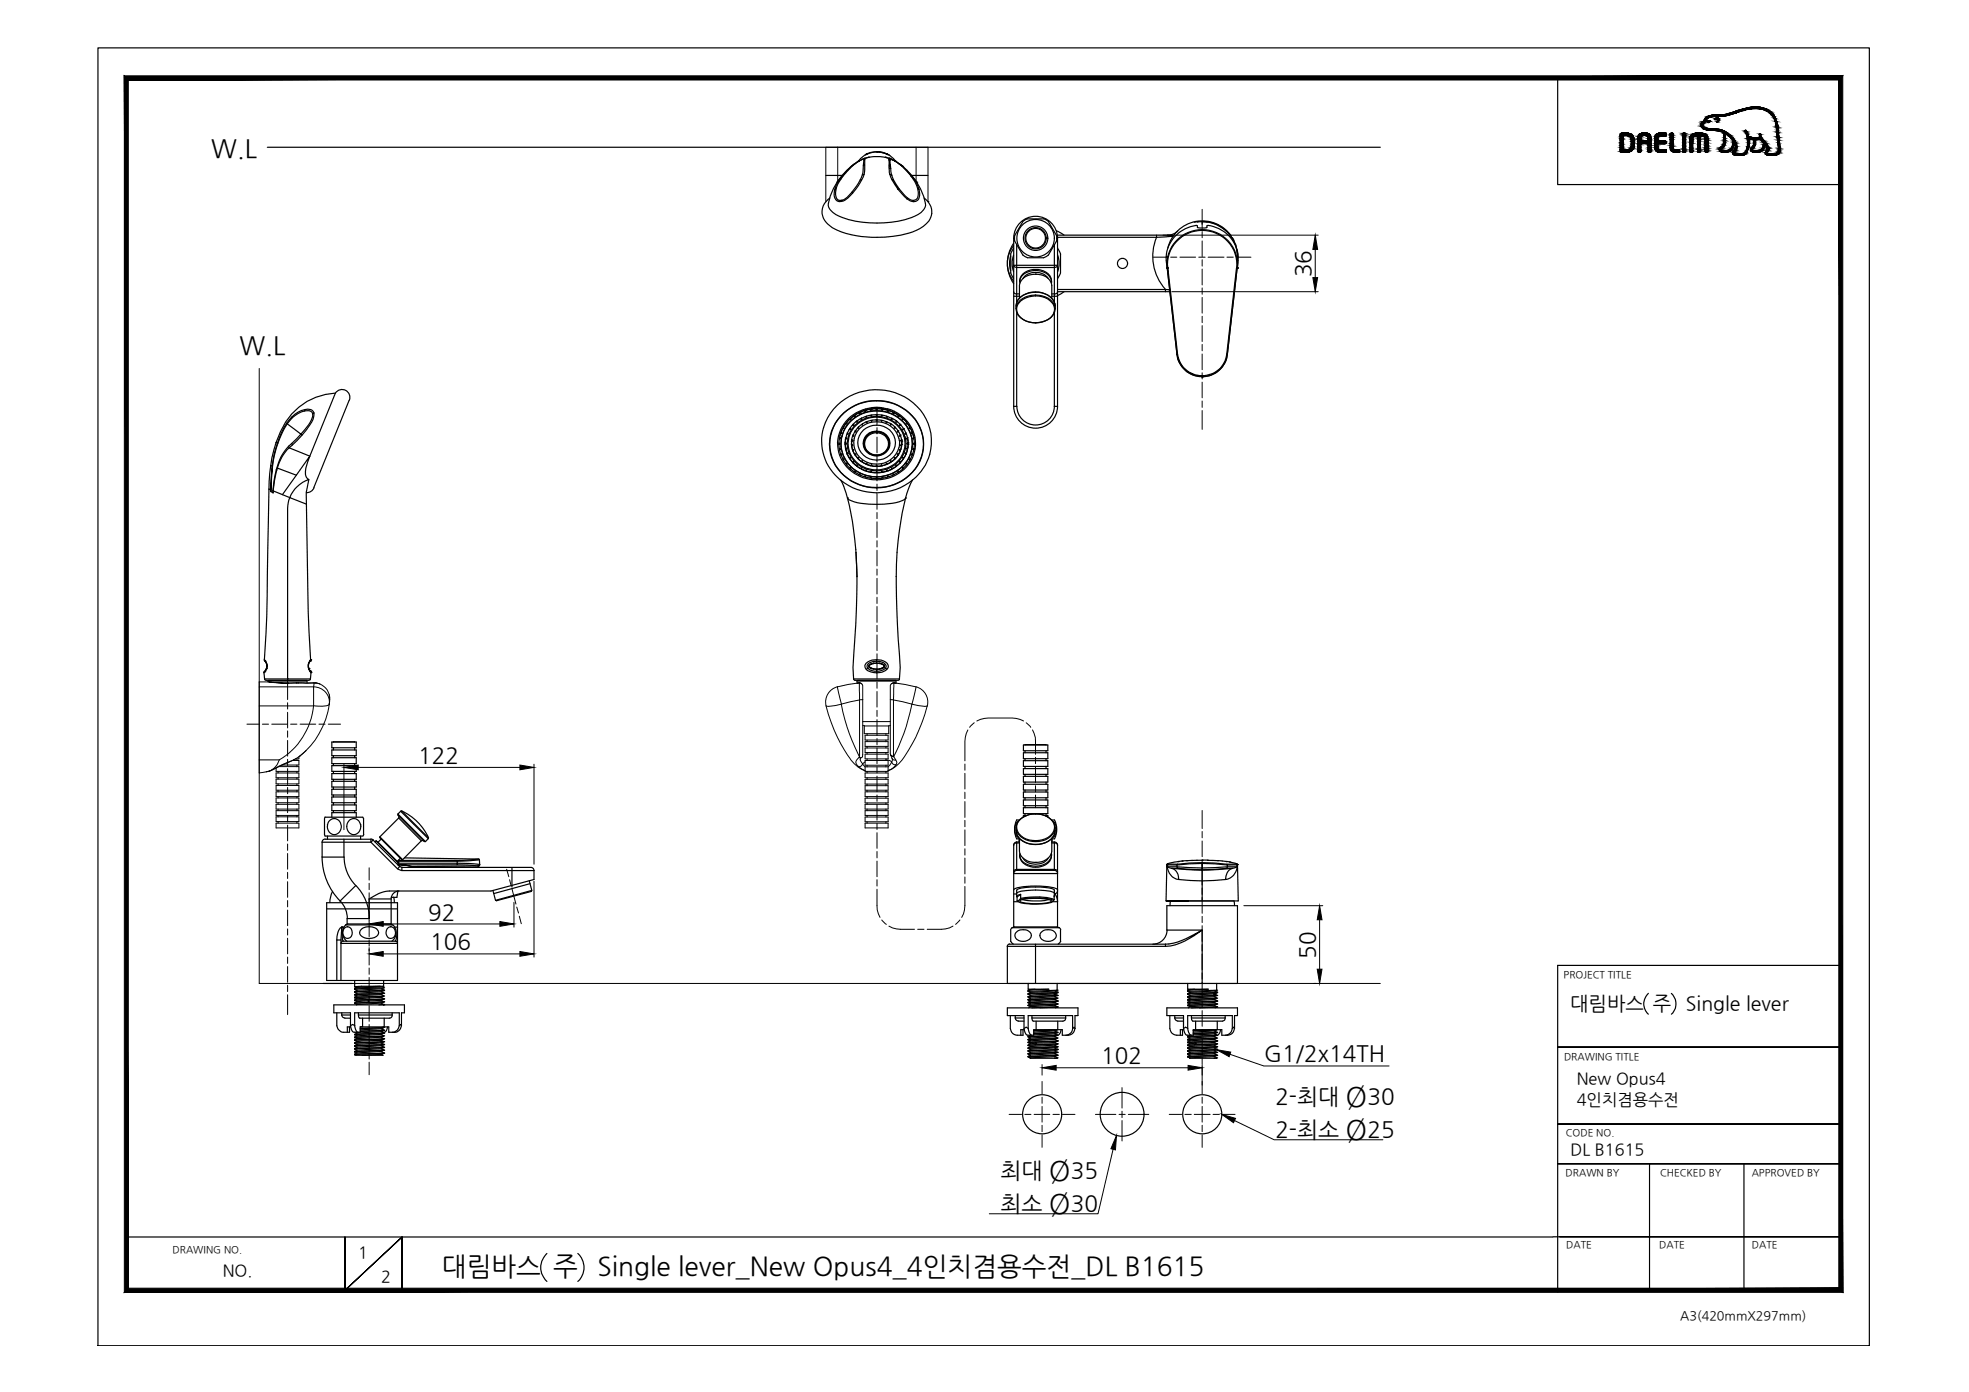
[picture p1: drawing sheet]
<svg xmlns="http://www.w3.org/2000/svg" width="420mm" height="297mm" viewBox="0 0 420 297" stroke-linecap="round" stroke-linejoin="round" font-family="sans-serif">
<defs><g id="words">
<g font-size="6">
<text x="287.1" y="236.1">Ø</text>
<text x="287.1" y="243.1">Ø</text>
<text x="223.8" y="251.9">Ø</text>
<text x="223.8" y="258.9">Ø</text>
</g>
<g font-size="5.6">
<text x="94.3" y="272.2">대림바스 주</text>
<text x="127.5" y="272.2">Single lever_New Opus4_4인치겸용수전_DL B1615</text>
</g>
<g font-size="5.4">
<text x="45" y="33.5">W.L</text>
<text x="51.1" y="75.6">W.L</text>
</g>
<g font-size="4.8">
<text x="279.7" y="59.2" transform="rotate(-90 279.7 59.2)">36</text>
<text x="89.2" y="162.8">122</text>
<text x="91.4" y="196.2">92</text>
<text x="91.8" y="202.6">106</text>
<text x="280.7" y="204.6" transform="rotate(-90 280.7 204.6)">50</text>
<text x="235" y="226.9">102</text>
<text x="269.8" y="226.5">G1/2x14TH</text>
<text x="272.1" y="235.7">2-최대</text>
<text x="291.8" y="235.7">30</text>
<text x="272.1" y="242.7">2-최소</text>
<text x="291.8" y="242.7">25</text>
<text x="213.5" y="251.5">최대</text>
<text x="228.5" y="251.5">35</text>
<text x="213.5" y="258.5">최소</text>
<text x="228.5" y="258.5">30</text>
</g>
<g font-size="4.2">
<text x="335.1" y="215.4">대림바스 주</text>
<text x="359.8" y="215.4">Single lever</text>
</g>
<g font-size="3.5">
<text x="336.5" y="231.4">New Opus4</text>
<text x="336.5" y="235.8">4인치겸용수전</text>
<text x="335.1" y="246.4">DL B1615</text>
<text x="76.4" y="268.5">1</text>
<text x="47.5" y="272.3">NO.</text>
<text x="81.3" y="273.6">2</text>
</g>
<text font-size="2.7" x="358.5" y="281.6">A3(420mmX297mm)</text>
<g font-size="2.1">
<text x="333.7" y="208.6">PROJECT TITLE</text>
<text x="333.7" y="226.2">DRAWING TITLE</text>
<text x="334.1" y="242.4">CODE NO.</text>
<text x="334.1" y="251">DRAWN BY</text>
<text x="354.2" y="251">CHECKED BY</text>
<text x="373.8" y="251">APPROVED BY</text>
<text x="36.8" y="267.4">DRAWING NO.</text>
<text x="334.2" y="266.4">DATE</text>
<text x="354.1" y="266.4">DATE</text>
<text x="373.8" y="266.4">DATE</text>
</g>
</g></defs>
<!-- layer: 0 -->
<g fill="#000" stroke="#000" stroke-width=".21">
<path d="M280.7 50.2l.5 3h-1.1zM280.1 59.2h1.1l-.5 3zM73.4 163.8l3-.5v1zM110.9 163.3l3 .5-3 .5zM78.8 197.2l3-.5v1zM106.7 196.7l3 .5-3 .5zM281.6 193.3l.5 3h-1zM78.8 203.6l3-.6v1.1zM110.9 203l3 .6-3 .5zM281.1 206.8h1l-.5 3.1zM222.4 227.9l3-.6v1.1zM253.5 227.3l3 .6-3 .5z"/>
<path d="M259.6 224l3 .5-.3 1zM260.7 237.8l2.9 .8-.4 1zM238.2 242.3l-.2 3.1-.9-.3z"/>
<path d="M27.4 274.9l-.9 .9 365.9-.9zM26.5 275.8l365.9-.9 .8 .9zM392.4 17.1v257.8l.8 .9zM393.2 16.2v259.6l-.8-258.7zM27.4 17.1h365l.8-.9zM26.5 16.2h366.7l-365.8 .9zM26.5 16.2l.9 258.7v-257.8zM26.5 16.2l.9 258.7-.9 .9z"/>
</g>
<g fill="none" stroke="#000" stroke-width=".25">
<path d="M20.9 10.2h378v277h-378zM332.4 16.6v22.8h60.4M57.1 31.4h237.4M176.2 37.4h3.5M178.6 38.9a9.1 9.1 0 0 0-1.8 5.3 4.6 4.6 0 0 0 2.9 2.2 22.5 22.5 0 0 0 16.2-.6 2.42 2.42 0 0 0 1.6-2.4l-.4-1.5-1.5-3M178.6 38.9h.1M178.8 38.9l-.7 1.5M179.1 38.4l-.3 .5M179.4 38.3l-.6 .9-.4 1M179.6 37.7l-.5 .7 .3-.1M179.6 37.7l-1 1.2M179.9 37.6l-.3 .1"/>
<path d="M181.6 35.5l.5-.3-2.5 2.5M182.5 34.9l-.2 .1M183.1 34.5l-1 .7M183.1 34.4l-.6 .5a15.2 15.2 0 0 0-3.9 4M183.1 34.4h.1M183.3 34.4h-.2M183.4 34.3l-.1 .1M183.4 34.3l-.3 .1M183.4 34.3h.1M183.4 34.3a12.8 12.8 0 0 0-4 4M183.4 34.3h-.1M183.9 38.4l-.9 1.4-1 1.4"/>
<path d="M184.4 33.8h.1zM184.4 37.2l-.5 1.2h-.4l-1.7 2.6M184.4 33.8l-.4 3.5M184.4 33.8h.1M184.4 33.8l-1 .5M184.5 34.1h.1M184.5 35.2l-.1 2-.4 .1-.5 1.1M184.5 34.1v1.1l-.3 .1M184.5 34.1l-.2 .1M184.9 32.9l-1.3 .9-.5 .6M184.9 32.9l-.3 .1 .5-.1h-.2M184.9 32.9h.1"/>
<path d="M185 32.9l-.3 .1M185.2 32.7l-.1 .1M185.4 33.5h.1M185.4 33.5l-1.6 .6M187.1 32.4l-1.5 .2-.7 .3M187.1 32.4h.5M187.1 32.4h1l1.2 .5M187.1 32.4h.1M187.1 32.4l-1.9 .4M187.2 32.4h.5M187.6 32.4h.1M187.7 32.5h.4"/>
<path d="M188.1 32.5l1.4 .5M188.1 32.5l1.2 .4M188.9 33.5h.1M188.9 33.5l2 .8M189.2 32.9h.1M189.3 32.9h.1M189.3 32.9l1.4 .9 .4 .6M189.3 32.9l.3 .1-.3-.1M189.5 33h.1M189.7 34.3l.2-.2v.2M189.7 34.1h.1M189.7 34.1h.2"/>
<path d="M189.7 35.8v-.4l.3 .1 .1 .4M189.7 35.2v.2M189.8 33.8h.1M189.8 33.8a8.4 8.4 0 0 0-5.3 .1v.2M189.8 33.8l-.1 .3M189.8 33.8l.1 .3M189.8 33.8l1 .5M189.9 34.1h.1M189.9 33.8l.6 .3M189.9 37.2l.4 1.1M190 35.3l-.1-1h-.2v.9l.3 .1v.2M190.1 35.9l-.4-.1 .2 1.4"/>
<path d="M190.1 35.9l.1 1.4-.3-.1M190.4 37.4l-.2-.1 .5 1.1M190.8 34.3h.1M190.8 34.2h.1M190.9 34.3h.1M190.9 34.3l1.1 .7M190.9 34.3l.2 .1M191.1 34.4l.8 .6M191.1 34.4h.1M191.9 35l.2 .1M192 35l.1 .1M192 35l.2 .2"/>
<path d="M192.1 35.1h.1M192.1 35.1l.4 .3M192.1 35.1l.1 .1M192.2 35.2l.4 .3M192.2 35.2l.5 .3M192.5 35.4l.1 .1M192.6 35.5v.1M192.6 35.5h.1M192.6 35.5l.2 .2M192.6 35.6l.2 .1M192.6 35.5l2 2 1 1.4M192.8 35.7l1.5 1.6z"/>
<path d="M194.1 37.2l.3 .4M194.3 37.3l.3 .4M194.4 37.6l.8 1.1 .6 1.5M194.4 37.6l.7 .8-.2-.2M194.5 37.4h3.5M194.6 37.7l1 1.2M195.2 38.4l.4 .6 .5 1.4-.3-.2M195.6 38.9h.1M368.5 32.4h.1M177.1 42.3a3.5 3.5 0 0 0 .1 5.9 18 18 0 0 0 9.9 2.4 19.7 19.7 0 0 0 9.2-1.8 4 4 0 0 0 2.5-4.2l-.6-1.3-1-1M181.8 41a3.2 3.2 0 0 1-2.6 1.8l-.4-.2-.3-.3a2.97 2.97 0 0 1-.1-2.1l-.1 .1a1.75 1.75 0 0 0 .8 2.7h.5v-.3M181.8 41l.2 .2-.5 .5a3.2 3.2 0 0 1-1.9 1.3"/>
<path d="M191.6 40.4l-1.3-2.1 .4 .1 1.2 1.9-.3 .1 1.9 2M193.5 42.4l.7 .5 .8 .1M193.6 42.2l-.1 .2M194.9 42.8l.1 .2M195.8 40.2l.1 1.2a1.14 1.14 0 0 1-.4 1.2 1.14 1.14 0 0 1-1.3 0 7.7 7.7 0 0 1-2.3-2.3M196.1 40.4a2.02 2.02 0 0 1-.7 2.6h-.4M215.7 54.6l-.3 1.6 .2 1.6M216.3 54.5l-.3 1.7 .3 1.8M216.3 52.4a6 6 0 0 0 0 7.6M216.3 51.9a7.6 7.6 0 0 0 0 8.6M216.3 53l-.6 1.2v4l.6 1.2M216.3 50.8a4.7 4.7 0 0 1 4.7-4.6 4.7 4.7 0 0 1 4.7 4.6"/>
<path d="M216.3 56.6h9.4a.61 .61 0 0 1-.7 .5h-8.1l-.4-.1zM216.3 50.9v35.8M216.3 50.9h.2M216.5 50.8v.6l1.7 3 1.1 .6h3.4l.8-.4 2-3.2v-.6M216.9 52.2v12.4M217.6 59.9a3.3 3.3 0 0 1 4-2.4 2.8 2.8 0 0 1 2.8 2.4M217.6 59.9v.2M217.6 59.9a3.3 3.3 0 0 1 3.9-2.1h.6a2.82 2.82 0 0 1 2.3 2.1M218.3 47.3l-1.8 2.9v.6M218.3 59.5a3.4 3.4 0 0 1 5.4 0M219.3 46.7l-1.1 .6M219.3 46.7h3.4"/>
<path d="M221 58.5h.1M221 58.5a3.1 3.1 0 0 0-3.5 2.4v2.7M221 58.5a3.1 3.1 0 0 1 3.4 2.4v2.7M222.7 46.7l1 .6M223.7 47.3l1.8 2.9v.6M224.4 59.9v.2M225 52.2v12.4M225.4 49.2l1.6 1M225.5 50.9h.2M225.6 50.2h23.6M225.7 50.9v35.8M225.7 50.6h21.1"/>
<path d="M225.7 53l.6 1.2v4l-.6 1.2M225.7 54.5l.3 1.7-.3 1.8M246.8 50.2v.4M246.8 50.6a10.6 10.6 0 0 0 1.9 11.2l1 .1M249 54.8v-.1v.2M249 57.2h.1M249.1 57.2h.1M249.1 57.2a7.2 7.2 0 0 1 6.4-9.1v.4l.5 .2 1.4-.1 .2-.5a7.2 7.2 0 0 1 6.4 9.2M249.1 57.2l2 18.4M249.1 57.2a7.5 7.5 0 0 1 7.4-8.2 7.5 7.5 0 0 1 7.5 8.2M249.1 57.2h.1a7.4 7.4 0 0 1 7.3-8 7.4 7.4 0 0 1 7.4 8h.1M249.1 57.2h.1l2.1 18.4"/>
<path d="M249.2 50.2l1.1 .2-3.5 .2M249.2 57.2h.1M251.3 49.3l-.8 .6-1.3 .3M255.5 47.3h.1M255.5 47.3l-.7 .1M256.5 47.3h1M256.5 47.3h-1M256.5 47.3a7.6 7.6 0 0 1 7.6 8.3M256.5 47.3v.6M257.5 47.3h.1M257.5 47.3a7.6 7.6 0 0 1 6.5 6.5M262.8 50.4a7.6 7.6 0 0 0-7.6-3.1 7.6 7.6 0 0 0-6 5.6"/>
<path d="M263 50.7l.3 .6M263.6 52.1l.1 .3M263.8 57.2h.2M263.9 57.2l-2.1 18.4M264 57.2v.1M264 57.3l-2.1 18.3M264 53.3v.2M264 53.7l.1 1M264 57.2h.1M264 57.2l-2.1 18.4M264.1 55.5l-.1 1.8M264.1 54.7v.1"/>
<path d="M216.3 62.2a.52 .52 0 0 0 .6 .5h.6M216.3 63.2h1.2M216.8 65.3a3.1 3.1 0 0 1 2.8-2.8 4.6 4.6 0 0 1 5.4 2.1l.2 .7M216.8 65.9l.1 .4a3.7 3.7 0 0 0 4.1 2.6M216.8 65.3v.6M216.9 66.6v20.1M217.6 60.1v.3M220.9 63.1a3.9 3.9 0 0 0-4 2.6 2.73 2.73 0 0 0 2.1 2.8l2 .4M220.9 62.4a3.8 3.8 0 0 0-4 2.6l-.1 .3M220.9 63a3.9 3.9 0 0 0-4 2.5l-.1 .4M221 63.1a3.8 3.8 0 0 1 4 2.5 2.79 2.79 0 0 1-2.6 3.1l-1.3 .2a3.9 3.9 0 0 0 4-2.6l.1-.4M221 63a3.9 3.9 0 0 1 4.1 2.5l.1 .4"/>
<path d="M221 62.4a3.8 3.8 0 0 1 4.1 2.5M221 63h-.1M221 62.3h-.1M221 63.1h-.1M221 68.8h.1M224.4 60.1v.3M224.4 63.2h1.3M225 66.6v20.1M225.1 64.8l.1 .5M225.2 65.3v.6M225.7 61.8h23v.4M227 62.3l-1.3 .8"/>
<path d="M249.6 62.2h-23.9a.53 .53 0 0 1-.7 .5h-.6M251.1 75.6a5.4 5.4 0 0 0 5.3 4.8M261.8 75.6a5.1 5.1 0 0 1-5.2 4.6M261.8 75.6h.1M261.9 75.6a5.4 5.4 0 0 1-5.4 4.8M261.9 75.6a5.3 5.3 0 0 1-5.4 4.7M261.9 75.6h.1M57.8 99.3l-.4 5.1M58.1 99.5l-.3 5zM58.1 99.4v.1M58.9 94.4l-.9 3.3-.2 1.6M58.9 94.4l.3 .1-.7 2.5-.4 2.5-.3-.2"/>
<path d="M59.2 99.8l-.1 .5M61.6 95.2l.1 .4M61.7 95.6l-.8 .9a9.5 9.5 0 0 0-1.7 3.4l4 1.5 2.9-4.1a6.8 6.8 0 0 0-.8 4.3l.6 .7a6.7 6.7 0 0 0-4.1 3.9l3.6 1.4M62.3 94.6a10.1 10.1 0 0 0-3.3 5.7M62.3 94.6l.1 .4M62.4 89.1l-1.1 1.3-.1-.1a13.5 13.5 0 0 0-1.9 4.3M64.4 92.9l-2.7 2.7M65 87.7a1.21 1.21 0 0 1 1.7 .6M65 87.7l.1-.3a1.35 1.35 0 0 1 1.9 .7M65 87.7a6 6 0 0 0-2.6 1.4l-.1-.2-1.1 1.4M65.1 87.4a5.3 5.3 0 0 0-2.8 1.5M66.7 88.3a4.6 4.6 0 0 1-1.6 3.4l-.9 .9-2.9-2.2a22 22 0 0 0-3.1 9.1"/>
<path d="M66.7 88.3l.3-.2v.4a7.8 7.8 0 0 1-2.6 4.4l-.2-.3-1.9 2M71.6 83.9a13.4 13.4 0 0 0-11.8 8.2l-.9 2.3M71.6 83.9l-5.5 13.4-4.4-1.7M71.6 83.9a1.67 1.67 0 0 1 2.2-.6 1.67 1.67 0 0 1 .7 2.1M74.5 85.4l-7.5 18.7M178.6 86.5a12.1 12.1 0 0 1 19.5 3.9 11 11 0 0 1-10 14.7 11.3 11.3 0 0 1-12.6-13.1 11 11 0 0 1 3.1-5.5zM179 94.5l.3 .2-.3 .1M179 94.8l.1 .9M179.1 94.6l-.1 .2M179.1 94.5v.3M179.1 93.7l-.1 .8M179.1 95.7h.1"/>
<path d="M179.1 95.7l.3 .1-.3 .2M179.1 96l.3 .8M179.1 95.7l.1 .2M179.1 93.4v.3M179.1 93.4h.1M179.1 95.9h.1M179.1 93.4l.3 .2-.3 .1M179.2 93.4l-.1 .3M179.2 95.8l-.1 .2M179.4 96.9h.2l-.2 .2M179.4 88.7a10.4 10.4 0 0 1 17.2 3.3 9.3 9.3 0 0 1-7.7 11.9 9.9 9.9 0 0 1-11.8-8.2 8.6 8.6 0 0 1 2.3-7zM179.4 96.8l.1 .3"/>
<path d="M179.4 92.3l.2 .2h-.2l-.3 .8M179.4 92.2l-.2 .8M179.5 97.1h.1M179.5 96.9l-.1 .2M179.5 97.1l.5 1M179.6 92l-.1 .3M179.8 97.9l.3 .1-.2 .2M179.8 91.4l-.2 .6M179.9 98.1l.1 .1M179.9 91.2l.2 .2-.3 .1M180 91.1l-.5 1.1M180 98l-.1 .2"/>
<path d="M180 98.2l.5 .7h.2l-.1 .3 .1-.3M180.1 97.6a7.8 7.8 0 0 0 13.9 0M180.1 88.1a10.4 10.4 0 0 1 16.5 3.9 9.4 9.4 0 0 1-9.5 12 9.4 9.4 0 0 1-9.8-11.1 8.6 8.6 0 0 1 2.8-4.8zM180.2 97.6l.6 1M180.3 90.7l-.3 .5M180.3 94.8h.1M180.3 94.5h.1M180.3 94.5v.3M180.4 94.5l.2 .2-.2 .1M180.4 94.5v.3M180.4 94.8v.7M180.4 94.8v.8"/>
<path d="M180.4 94.5h.1M180.4 95.6v.2M180.4 95.6l.3 .1-.2 .1 .2 .8-.2-.8M180.4 93.9h.1M180.4 93.9v.6M180.4 95.5v.1M180.5 93.4l-.1 .5M180.5 90.4l-.3 .3M180.5 93.4h.1M180.5 93.4l.2 .2-.3 .1M180.5 95.6v.3M180.5 99l.1 .1"/>
<path d="M180.6 90.2l.1 .3-.2-.1M180.6 99.1h.1M180.6 99.2l.7 .7 .3-.1-.1 .2M180.7 96.7h.3l-.2 .2zM180.7 98.6a7.9 7.9 0 0 0 12.6 0M180.8 90.1l-.1 .1M180.8 96.9l.3 .7M180.8 92.4l-.3 1M180.8 92.4l.2 .2-.3 .1M180.8 94.2a5.4 5.4 0 0 0 .7 3.1M180.8 96.7v.2M180.8 96.9l.4 .7"/>
<path d="M181 93.1a6.4 6.4 0 0 1 6-4.3 6.4 6.4 0 0 1 6.1 4.3M181 93.2l-.1 1M181.1 89.7l-.4 .4M181.2 97.6l.1 .3M181.2 97.6h.3l-.2 .3M181.3 97.9l.5 .6h.3l-.1 .3v-.3M181.3 90a7.9 7.9 0 0 1 13.1 2.9 6.9 6.9 0 0 1-.5 4.7 7 7 0 0 0-6.3-9.9 7.2 7.2 0 0 0-7.8 9.1l.3 .8a6.6 6.6 0 0 1 1.2-7.6zM181.3 91.5h.1M181.3 91.5l.2 .2h-.3M181.3 97.6v.3M181.3 97.8l.5 .7M181.4 99.8l.1 .2"/>
<path d="M181.5 89.3l-1.6 1.9M181.5 99.8v.2M181.5 97.3l.6 .9M181.7 94.9h.1M181.7 94.1v1M181.7 95.1l.2 .8M181.7 94.1h.1M181.7 93.9h.1M181.7 93.9l.3 .1-.3 .1M181.7 94.9l.3 .1-.3 .2M181.7 94.1v.8M181.8 94.9l-.1 .3"/>
<path d="M181.8 95.1l.1 .8M181.8 98.5l.2 .2M181.9 95.9l.4 1M181.9 95.9l.3 .1-.2 .2M182 96.2l.3 .7M182 92.9l-.3 1.2M182 98.8l.6 .5 .3-.1v.3M182 92.9h.1M182 90.6h.1M182 90.6l.1 .2h-.3M182 92.9l.2 .2h-.3M182 95.9v.3"/>
<path d="M182.1 90.6l-1.2 1.8M182.1 98.7l.6 .6M182.2 88.7h.1M182.2 88.7l-.7 .6 .1 .3-.3-.1-.2 .1M182.3 95.6a5 5 0 0 0 4.8 3.4 5 5 0 0 0 4.7-3.4M182.3 96.9h.4l-.2 .2v-.2M182.3 96.9l.9 1M182.5 88.5l-1 .8M182.5 91.9h.1M182.5 91.9l.2 .3h-.3M182.6 99.3l.3 .2M182.9 89.8h.1"/>
<path d="M182.9 89.8v.3l-.2-.1M182.9 99.2v.3M182.9 99.5l.7 .5M182.9 89.8l-.9 .7M183 97.7h.2v.2M183.2 91.1v.3l-.2-.1M183.2 98l.6 .5M183.2 97.9l.6 .5M183.2 91.1h.1M183.2 97.7v.2M183.2 91.1l-.7 .8-.4 .9M183.2 88.1h.1"/>
<path d="M183.3 88.1l-.8 .5v.3l-.3-.2M183.5 88h.1M183.5 88v.3l-.3-.2M183.6 100l.2-.2v.3zM183.8 98.4h.3l-.1 .2 .7 .4M183.8 98.4l.2 .2M183.8 89.3a7.1 7.1 0 0 1 6.4 0M183.8 89.3v.2l-.2-.1M183.9 89.2l-1 .6M183.9 89.2h-.1M184 90.5l.1 .2-.3-.1M184 98.6l.7 .4"/>
<path d="M184.1 90.4l-.9 .7M184.1 90.4h.1M184.3 94.6a2.74 2.74 0 0 0 3.2 2.6 2.74 2.74 0 0 0 2.1-3.6 2.75 2.75 0 0 0-3.4-1.4 2.75 2.75 0 0 0-1.8 3.2l.5 .8M184.3 91.8a4 4 0 0 1 4.5-.7 4 4 0 0 1 2.2 4.1 4.1 4.1 0 0 1-4.3 3 4.1 4.1 0 0 1-3.7-3.7 3.8 3.8 0 0 1 1.3-2.7zM184.3 94.5v.1M184.4 87.6l-.9 .4M184.4 87.6h.1M184.4 87.6l.2 .3M184.6 87.6h.1M184.6 88.9l.3 .1M184.6 87.6v.3M184.7 87.5l-2.3 1"/>
<path d="M184.7 87.6h.1M184.7 99l.3-.2v.3M184.7 87.6l-.1 .3M184.8 99l.2 .1M184.9 88.8v.2M185 90v.2l-.2-.1M185 99.2l.8 .2M185 99.1l.8 .2M185.1 92.7a2.81 2.81 0 0 1 3.5-.3 2.81 2.81 0 0 1 1.1 3.3 2.86 2.86 0 0 1-3.4 1.5 2.86 2.86 0 0 1-2-3.1l.4-1zM185.1 92.8a2.57 2.57 0 0 0-.8 1.8M185.3 93a2.52 2.52 0 0 1 3.1-.3 2.52 2.52 0 0 1 1 2.9 2.53 2.53 0 0 1-3.2 1.3 2.53 2.53 0 0 1-1.5-3.1zM185.6 87.3l.2 .3"/>
<path d="M185.6 87.3h.1M185.6 87.3l-1 .3M185.7 87.1a7.6 7.6 0 0 0-6.8 6.1 7.6 7.6 0 0 0 4.1 8.2 8.4 8.4 0 0 0 12.4-6.3 7.7 7.7 0 0 0-4.6-7.3M185.7 87.1a7.3 7.3 0 0 1 3.7 .2M185.8 88.6l.1 .2M185.8 87.3h.1M185.8 89.7l.2 .2M185.8 87.3v.3M186 87.3h.1M186 87.3l-.2 .3M186 88.6l-.1 .2M186 89.7v.2"/>
<path d="M186.1 89.7l-.1 .2M186.1 99.4l.8 .1M186.9 87.2l.2 .3M186.9 99.5l.2-.3 .1 .3M186.9 87.2l-.9 .1M186.9 89.6l.2 .2M186.9 88.5l.2 .2M187.1 87.2h.1M187.1 92.3h.1M187.1 87h.1M187.1 87.2v.3M187.1 88.5v.2"/>
<path d="M187.1 89.6v.2M187.2 87.2l-.1 .3M187.2 88.5l-.1 .2M187.2 89.6l-.1 .2M187.2 87.2l1 .1M188 89.7l.1 .2M188.1 88.6l.1 .2M188.1 89.7v.2M188.2 87.3h.1M188.2 87.3v.3M188.2 88.6v.2M188.3 89.7l-.2 .2"/>
<path d="M188.3 88.6l-.1 .2M188.4 99.4l-1.3 .1-1.3-.1 .2-.2 .1 .2M188.5 87.3l-.3 .3M188.5 87.3h.1M188.5 87.3l.9 .2M189 92.8a2.63 2.63 0 0 1-.1 3.7 2.63 2.63 0 0 1-3.7-.1 2.39 2.39 0 0 1-.9-1.8M189.1 90v.2l.2-.1M189.1 99.1l-.8 .3-.2-.2-.1 .2-.8 .1M189.1 99.1l-.8 .3M189.1 98.8l.3 .2-.3 .1zM189.2 88.8l.1 .2 .1-.1M189.4 87.6h.1"/>
<path d="M189.4 87.6v.3M189.4 87.2l1.5 .6M189.5 87.5a8.7 8.7 0 0 0-4.8 0M189.5 87.5l1.1 .4M189.7 87.6h.1M189.7 87.6l-.3 .3M189.7 87.6l.9 .4M189.8 94.5a2.73 2.73 0 0 0-2.8-2.4 2.73 2.73 0 0 0-2.7 2.5M189.8 94.4v.2M189.8 94.6l-.2 .8-.4 .8M190.1 90.5l-.1 .2 .3-.1M190.1 98.4v.2"/>
<path d="M190.1 90.4h.1M190.1 90.4l.8 .7M190.1 98.6l-.7 .4M190.1 90.4a5.9 5.9 0 0 0-6 0M190.3 89.2h.1M190.3 89.3v.2l.2-.1M190.3 89.2l.5 .3M190.3 98.4h-.3l.1 .2M190.3 98.4l-.2 .2M190.4 98.4l.6-.5-.7 .6M190.5 100l-.2-.2v.3M190.6 88h.1"/>
<path d="M190.6 88v.3l.2-.2M190.6 100l-.3 .1M190.6 87.9l1.1 .6M190.8 89.5l.4 .3M190.8 88.1h.1M190.8 97.7h.4l-.2 .2zM190.8 88.1l.9 .5M190.9 91.1l-.1 .3 .3-.1M190.9 97.7v.2M190.9 91.1l.7 .8 .5 .9M191.2 89.8v.3l.3-.1M191.2 99.2v.3"/>
<path d="M191.3 99.5l-.7 .5M191.3 99.5l-.7 .4M191.3 89.8l.2 .1M191.4 90l.7 .5M191.5 99.3l-.2 .2M191.6 91.9h.1M191.6 91.9l-.1 .3h.2M191.6 96.9v.2l-.1-.2h.3M191.6 88.6v.3l.3-.2M191.7 88.5l.9 .8M191.7 97.1l-.5 .6M191.8 96.9l-.6 .8"/>
<path d="M191.8 93.5a4.9 4.9 0 0 0-5.2-3.5 4.9 4.9 0 0 0-4.4 4.4l.1 1.1M191.8 93.6l.1 .4M191.9 88.7h.1M191.9 88.7l.6 .5M191.9 94l-.1 1.5M192 98.2a6.5 6.5 0 0 1-9.9 0M192.1 90.6h.1M192.1 90.6l-.1 .2h.2M192.1 98.5v.3l-.1-.3h.3M192.1 98.7l-.6 .6-.3-.1v.3M192.1 92.9h.1M192.1 92.9l-.2 .2h.3"/>
<path d="M192.1 95.9v.3M192.1 90.6l.7 .8M192.1 92.9l.3 1.2M192.1 96.2l-.3 .7M192.1 98.7l-.6 .6M192.1 96.2l-.3 .6M192.2 95.9l-.3 .1 .2 .2M192.3 98.5l-.2 .2M192.3 93.9h.1M192.3 93.9l-.2 .1 .3 .1M192.3 94.9v.3M192.4 95.2l-.3 1"/>
<path d="M192.4 94.1h.1M192.4 94.9h.1M192.4 94.9l-.3 .1 .2 .2M192.4 94.1v.8zM192.4 94.9l-.2 1M192.5 89.2l.1 .1M192.6 97.3l-.6 .9M192.6 89.3v.3l.3-.1 .5 .5M192.7 100h-.1M192.7 89.3l.8 .9M192.7 97.6l.1 .3M192.8 91.5h.1"/>
<path d="M192.8 91.5l-.2 .2h.3M192.8 91.4l.5 1M192.8 97.9l-.5 .6M192.8 99.8l-.2 .2M192.9 99.9l-.3-.1v.2M192.9 93.1l.2 2M192.9 93.1a6.1 6.1 0 0 0-6.5-4.1 6.1 6.1 0 0 0-5.4 5.5 6.2 6.2 0 0 0 4.2 5.5 6.2 6.2 0 0 0 6.6-1.9l.9-1.4 .4-1.6M192.9 97.6h-.3l.2 .3M193 97.6l-.2 .3M193.1 93.1l.1 .6a5.4 5.4 0 0 1-.6 3.6M193.2 96.7l.1 .2-.2-.2h.3M193.3 92.4l-.2 .2 .3 .1"/>
<path d="M193.3 92.4h.1M193.3 92.4l.3 1M193.3 96.9l-.3 .7M193.4 90.1l.1 .1M193.4 98.9v.3l-.1-.3 .3 .1-.8 .8M193.4 96.7l-.4 .9M193.4 90.2l-.1 .3 .4-.1M193.5 90.1l.7 1M193.6 96.1l.1-.3-.3 .8 .2-.5M193.6 95.6v.3M193.6 93.4h.1M193.6 93.4l-.2 .2 .3 .1"/>
<path d="M193.6 95.9h.1M193.6 90.4l1.1 1.9M193.7 93.4v.5M193.7 95.6l-.3 .1 .2 .2M193.7 94.5v.3M193.7 93.9h.1M193.7 95.6v.2M193.7 95.5v.1M193.7 93.9l.1 .6M193.7 94.5h.1M193.7 94.8h.1M193.7 94.5l-.2 .2 .2 .1"/>
<path d="M193.8 94.5v.3M193.8 94.8l-.1 .8M193.8 94.8l-.1 .7M194 97.6l-.6 1M194.1 91.2l-.1 .2 .3 .1M194.2 98.2l-.5 .7M194.2 97.9l-.1 .2M194.3 97.9l-.3 .1 .1 .2v-.2M194.3 97.9h.1M194.3 91.4l.3 .6M194.6 96.9v.2l-.2-.2h.3M194.6 92l.1 .2"/>
<path d="M194.6 92.2l.1 .1M194.6 92.3l-.2 .2h.3M194.6 97.1l-.3 .8M194.7 92.2l.2 .8M194.7 96.9v.2M194.7 96.8v.1M194.8 92.5l.2 .8M194.9 95.8l.1 .2M195 93.4v.3M195 93.4h.1M195 95.9h.1M195 93.4l-.3 .2 .3 .1"/>
<path d="M195 96l-.2 .8M195 95.7h.1M195 95.7l-.3 .1 .3 .2M195 95.7v.2M195 93.7l.1 .8M195.1 94.6v.2M195.1 94.8l-.1 .9M195.1 94.5v.3M195.1 94.5l-.3 .2 .3 .1M216.3 86.7a4.7 4.7 0 0 0 4.7 4.7 4.7 4.7 0 0 0 4.7-4.7M216.3 86.7h.6M217 86.7a4 4 0 0 0 4 4 4 4 0 0 0 4-4"/>
<path d="M225 86.7h.7M256.4 80.4h.1M256.5 80.4h.1M256.5 80.2a5.2 5.2 0 0 1-5.2-4.6h-.2a5.3 5.3 0 0 0 5.4 4.7M256.5 80.2v.2M256.5 80.2h.1M256.6 80.4h.1M256.6 80.2v.2M57.4 104.4l-.5 27.1-.5 9.3M57.4 104.4l.4 .1M57.8 104.5v.4l.4 .2M57.9 104.5v.4"/>
<path d="M58.2 104.7h.1M58.2 105.1l.1 .1M58.2 104.7l.1 .5M59 100.3l-.8 4.4M59 100.3l-.7 4.4 2 .9M60.3 105.6l1.5 .6-.2 .5a13.1 13.1 0 0 0-.2 4.3v33.9h4.8M63.2 101.4l-2.9 4.2M65.9 102.3l-.6 3.1 .5 25.3 .5 10.1M67 104.1a1.67 1.67 0 0 1-1.6 1M179.4 102.4l.6 1.3 .8 2.6M180.8 106.3h.1M180.8 106.3l1.1 4.9 .8 6.7"/>
<path d="M180.8 106.3a4 4 0 0 0 3 1.1 19.1 19.1 0 0 0 8.8-.6l.6-.5M181.5 100l.7 .6M182.2 100.6l.3-.1-.1 .3M182.3 100.6l1.2 .7M182.7 117.9l.2 5.1M183.2 101.3l.3-.2v.3M183.5 101.4l.9 .3 .2-.2 .1 .3M183.8 100.1l1.1 .5M183.9 100.1l.7 .3M184.5 101.7l.2 .1M184.6 100.4l.3-.1v.3M184.7 101.8l.9 .2"/>
<path d="M184.9 100.6l.8 .2M184.9 100.5l.8 .2M185.6 102l.2-.2 .2 .3M185.7 102h.2M185.7 100.8l.2-.3 .1 .3M185.8 100.8l1.3 .1 1.3-.1M186 102.1h.9M186.1 100.8l.8 .1M186.9 100.9l.2-.3 .1 .3M186.9 102.2l.2-.3 .1 .3M187 102.1h.2M188.1 100.8l-.9 .1"/>
<path d="M188.2 102.1h-1M188.4 102h-.2M188.5 102l-.3-.2v.3M189.2 100.5l-.8 .2M189.4 101.8l-.9 .2M189.7 101.7l-.3 .1M190.3 100.1l-.8 .3-.2-.1-.1 .3M190.3 100.1l-1.9 .7-.2-.3-.1 .3M190.6 101.4l-.9 .3-.3-.2v.3M190.8 101.2l-.2 .1M190.8 101.3l-.2-.2v.3M191.7 100.8l-.9 .4"/>
<path d="M191.9 100.6l-.2 .1M191.9 100.6l-.3-.1v.3M192.7 100.1l-.8 .5M193.2 106.3a70.9 70.9 0 0 0-2 16.7M193.2 106.3h.1M194.7 102.4l-.8 1.8-.7 2.1M182.9 123a241.9 241.9 0 0 1-.9 19.5l.1 2.4M191.2 123l.3 10.3 .6 9.2-.2 2.4M191.2 123h.1M56.3 143.6l.2 1.3M56.4 143.4l-.1 .2M56.4 140.8v.1"/>
<path d="M56.4 143.3v.1M56.4 140.9l.1 .1M56.4 140.8l.2 .2M56.5 144.9l.3 .3h9.1l.3-.3M56.5 143.3l-.1 .1M56.5 144.9h4.9v.3M56.5 143.3h-.1M56.5 140.8h.1M56.5 141l.2 .2M56.5 141h.1M56.5 143.4l-.2 .2M56.5 143.4h.1"/>
<path d="M56.6 141l.1 .2M56.6 143.1l-.1 .2M56.7 141.2l.3 .8-.1 .6 .1-.6zM56.7 141.2a1.42 1.42 0 0 1 .2 1.5M56.8 142.7h.1M56.8 142.7l-.2 .4 .2-.3M56.8 142.7v.1M56.9 142.6l-.1 .1M56.9 142.7l-.4 .6M65.8 142.6l.1 .1M65.9 142.5v.2M65.9 142.7h.1"/>
<path d="M65.9 142.7l.3 .5zM65.9 142.7v.1M65.9 141.4v1.1M66 143l.2 .2M66.2 143.3l.2 .3M66.2 141l-.4 .8 .1 .7M66.2 143.2h.1M66.2 141h.1M66.2 143.2v.1M66.2 140.8l-.3 .7-.1 1.1M66.3 140.9l-.2 .1M66.3 140.8v.1"/>
<path d="M66.3 140.8h.1M66.3 143.3l.1 .2M66.3 143.3h.1M66.3 140.8l-.1 .2M66.3 143.3v.1M66.3 143.4l.1 .1M66.4 143.5h.1M66.4 143.5v.1M66.4 143.6l-.2 1.3M70.8 158.3h5.2v1.3h-5.2zM71.1 158.3h4.6M71.1 159.6v.4"/>
<path d="M75.7 159.6v.4M182.1 144.9l.3 .3h9.3l.2-.3M182.1 144.9h9.8M185.2 142.6a3.1 3.1 0 0 0 3.7 0M185.2 142.6l-.3 .2 .2 .3 .8 .3 1.2 .2M185.2 142.6l-.2-.3a1.22 1.22 0 0 1 1.3-1.1l.8-.1v-.3a2.12 2.12 0 0 0-2.5 1.4l.3 .6M185.4 142v.3M185.4 142.2v.1M185.5 141.9l-.1 .2 .1 .3M185.5 142.4l.4 .2M185.5 141.9v.1M185.5 142.3v.1"/>
<path d="M185.5 141.9h.1M185.5 142a.74 .74 0 0 0 .9 .7M185.8 141.7l-.3 .2M185.9 141.7h.1M185.9 142.6v.1M185.9 142.6h.1M185.9 142.7l1.2 .1M186.1 141.6h.3M186.1 141.6l-.2 .1M186.4 142.7v.1M186.4 142.7h1.4l-.1 .1M186.5 141.5h-.1"/>
<path d="M187.1 140.8a2.12 2.12 0 0 1 2.5 1.4l-.4 .6-.3-.2 .2-.3a1.31 1.31 0 0 0-1.3-1.1l-.7-.1v.4M187.1 142.8v.8M187.1 141.5h.5M187.1 141.5h-.6M187.6 141.5h.1M187.8 141.6h-1.4l-.9 .4M187.8 141.6l.4 .1M188 141.6l.6 .3M188 141.6h-.3M188.2 141.7l.4 .3M188.2 142.6h.1M188.2 142.7l-1.1 .1"/>
<path d="M188.2 141.7h.1M188.2 142.6l-.4 .1M188.3 142.6h-.1M188.6 142h.1M188.6 142.3h.1M188.6 142.3v.1M188.6 142v.3M188.6 142.3l-.4 .3M188.6 141.9v.1M188.6 141.9h.1M188.7 142v.3l-.4 .3M188.7 142.1v.2"/>
<path d="M189.2 142.8l-.2 .3a3.1 3.1 0 0 1-1.9 .5M218.4 159h5.2v1.2h-5.2zM218.7 159h4.5M69.2 174.7v3.4l.2 .3h8M69.4 174.4h8l.2 .3v3.4M69.4 179.1h9.7v.6M69.4 174.3l-.2 .3M69.4 179a.66 .66 0 0 0-.7 .7M69.9 176h.1M69.9 176a1.49 1.49 0 0 1 1.6-1.3 1.49 1.49 0 0 1 1.3 1.7 1.52 1.52 0 0 1-1.5 1.7 1.52 1.52 0 0 1-1.5-1.7M69.9 178.4v.7M69.9 176v.4"/>
<path d="M70.8 160h5.2v1.3h-5.2zM70.8 161.7h5.2v1.3h-5.2zM70.8 163.4h5.2v1.2h-5.2zM70.8 165.1h5.2v1.2h-5.2zM70.8 166.7h5.2v1.3h-5.2zM70.8 168.4h5.2v1.2h-5.2zM70.8 170.1h5.2v1.2h-5.2zM70.8 171.8h5.2v1.2h-5.2zM70.8 174.4v-1h5.2v1M71.1 161.3v.4M71.1 163v.4M71.1 164.6v.5"/>
<path d="M71.1 166.3v.4M71.1 168v.4M71.1 169.6v.5M71.1 171.3v.5M71.1 173v.4M73.4 179.1v3.8h-4.7M75.7 161.3v.4M75.7 163v.4M75.7 164.6v.5M75.7 166.3v.4M75.7 168v.4M75.7 169.6v.5"/>
<path d="M75.7 171.3v.5M75.7 173v.4M76.9 178.4v.7M77 176a1.88 1.88 0 0 1-1.5 2.1 1.71 1.71 0 0 1-1.5-1.9 1.71 1.71 0 0 1 1.9-1.5l.7 .5 .3 .8M77.6 178.1l-.1 .3M79.1 179.7h-10.4v3.2M79.2 179l.4 .2M79.6 179.3l5.7 5.6-.5 .5-5.7-5.7zM80.2 179.4l-.2 .3M80.2 179.4l4.8 4.8M80.2 179.4l.5 .3M80.7 179.7l4.1 4.1"/>
<path d="M81.1 178.6v.1l4.6 4.7h.2M81.1 178.6l4.8 4.8M81.4 179l-.7 .7M84.9 173.7l.6-.6 5.9 5.9M84.9 173.7l5.9 5.9 .6-.6M84.9 174l5.6 5.6M84.9 173.7v.2M85.1 174.1v.4M85.1 174.6l-4 4M85.1 174.6l4.8 4.8-4 4M85.7 173l-.2 .1M85.7 173.1l5.7 5.7"/>
<path d="M85.7 173.1a11.7 11.7 0 0 1 5.7 5.7M90 179.4h.4M90.6 179.5h.2M91.4 178.8v.2M216.8 176.6a3.1 3.1 0 0 1 2.8-2.8l1.3-.1a3.9 3.9 0 0 0-4 2.5 2.95 2.95 0 0 0 2.8 3.1l1.3 .1M216.8 176.6a3.1 3.1 0 0 0 2.8 3.5 4.5 4.5 0 0 0 5.4-2.2l.2-.6M216.8 176.6a3.4 3.4 0 0 0 3.5 2.9l.7 .1M216.9 177.2v.5M216.9 177.7h.1M216.9 179h.6v2.6a3 3 0 0 0 3.5 2.4M216.9 179.7v6M216.9 179.7h.6"/>
<path d="M217 179.7a.66 .66 0 0 0-.7 .6M217.3 175.3a2.37 2.37 0 0 0-.2 3.3l.3 .1M217.5 179v.7M217.5 175h-.5l-.4 1.1v1.8l.4 1.1M217.5 179.9a1.09 1.09 0 0 0-1.1 .2l-.1 17.7h9.4v-17.4a.53 .53 0 0 0-.7-.5h-.6M218.4 160.6h5.2v1.3h-5.2zM218.4 162.3h5.2v1.2h-5.2zM218.4 164h5.2v1.2h-5.2zM218.4 165.7h5.2v1.2h-5.2zM218.4 167.4h5.2v1.2h-5.2zM218.4 169h5.2v1.2h-5.2zM218.4 170.7h5.2v1.2h-5.2z"/>
<path d="M218.4 172.4h5.2v1.2h-5.2zM218.7 160.2v.4M218.7 161.9v.4M218.7 163.5v.5M218.7 165.2v.5M218.7 166.9v.5M218.7 168.6v.4M218.7 170.2v.5M218.7 171.9v.5M218.7 173.6v.4M219 174h-.6v.3M221 173.7a3.7 3.7 0 0 1 4.2 2.9"/>
<path d="M221 173.7a3.8 3.8 0 0 1 4 2.5 2.84 2.84 0 0 1-2.6 3l-1.3 .2M221 173.7h-.1M221 179.5h.1M223 174h.6v.3M223.2 160.2v.4M223.2 161.9v.4M223.2 163.5v.5M223.2 165.2v.5M223.2 166.9v.5M223.2 168.6v.4M223.2 170.2v.5M223.2 171.9v.5"/>
<path d="M223.2 173.6v.4M224.4 179.7h.6v6h-8.1M224.4 175h.6M224.5 179v.7M224.7 175.3a2.3 2.3 0 0 1 .2 3.3l-.3 .1M225 179h-.6v2.6a3.2 3.2 0 0 1-3.4 2.4M225 179.7a.66 .66 0 0 1 .7 .6M225 175l.5 1.7-.1 1.2-.4 1.1M225.2 177.3a3.3 3.3 0 0 1-3.5 2.8 4.7 4.7 0 0 1-4.6-1.8l-.2-.6M225.2 176.6a3.7 3.7 0 0 1-4.1 3M225.2 176.6v.7M68.7 182.9a13.4 13.4 0 0 0 3.9 9.4"/>
<path d="M69.7 192.6h15.1v16.6h-15.1zM69.7 193.9h15.1M70.9 190.3l-.4 1.3-.1 1M71 190.2l-.1 .1M72.6 192.2l.7 1 .5 1 .3 1.8M72.9 197.8h.1M72.9 197.8l.3 3h11.1l.3-.7 .2-2.3h-.7M72.9 197.8h.5M73.4 182.9a9 9 0 0 0 3.1 6.7 10.1 10.1 0 0 1 2.3 6.4M73.6 198a1 1 0 0 1 1.1-.1 1 1 0 0 1 .5 1.1 1.03 1.03 0 0 1-1 1.3 1.03 1.03 0 0 1-1.1-1.3zM73.8 197.3a2.35 2.35 0 0 0 .2 3.6M74.2 197.2l-.4 .2h10l-.5-.2"/>
<path d="M75.9 189l-3.4 3.3M77 198.4a2.67 2.67 0 0 1 3.5 0 1.16 1.16 0 0 1 0 1.3 1.16 1.16 0 0 1-1.1 .5 1.95 1.95 0 0 1-2.7-1.2zM78.8 191.8h4.7v5.4h-9.4v-1.2h4.7M78.8 191.8v4.2M82.8 198a1 1 0 0 1 1.2-.1 1 1 0 0 1 .4 1.1 1.03 1.03 0 0 1-1 1.3 1.03 1.03 0 0 1-1-1.3zM83.8 197.3a2.35 2.35 0 0 1-.2 3.6M84 191.4l.1 1.2M84.8 183.8l.2 .4M84.8 185.3l1 .4M84.9 190.1l-.2 1.4h-1.2M84.9 184h.1M84.9 184.3v.2h.6l-.5 .1"/>
<path d="M84.9 183.8h12.7v.4M85 183.5l-.1 .5M85 184.2l-.2 .3M85 184.2h12.6M85.1 190.1a1.67 1.67 0 0 0-1.6 1.7M85.3 184.9l.5 .2M85.4 183.1l-.6 .7M86.3 183.1l15.8 .2M88 184.9l-1 .2M97.5 184.5h-12l2.5 .4M97.5 183.6l.1 .2 4.7-.3v1M97.6 184.2l-.1 .3 4.5 .3"/>
<path d="M97.6 184.2l4.7 .3M102 184.8h.1M102 184.8l-14 .1M102.1 183.3l-3.4 .3h-13.7M102.1 184.7l-.1 .1M102.2 184.7h-.1M102.2 183.3l.1 .2M102.2 184.7l-.2 .1M102.3 184.7h-.1M102.3 184.6l-.1 .1M102.3 184.5v.1M102.3 184.5h.1"/>
<path d="M102.3 184.4v.1M102.4 184.6h-.1M109.2 185.1v4.2M112.9 187.9l.6 2.1-.1 .2-7.5 2-.2-.1-.5-2.1M113.1 188.6l-7.7 2.1M113.3 185.1h-27.5v.7h28.1M113.3 185.1a.66 .66 0 0 1 .6 .7M113.5 190l-7.8 2.1M113.9 185.8v1.9l-9.1 2.4h-21.7l-1.2 .2-1.1 .4-2 1.1M215.7 198.4v2.5M216 197.9l-.3 .4M216.3 186l.2-.4 .4-.1h8.1a.61 .61 0 0 1 .7 .5"/>
<path d="M216.3 189.9a5.3 5.3 0 0 1 3.6-.8l4 .2a2.21 2.21 0 0 1 1.8 .6M216.3 192.4h.9M216.3 190.8h.6M216.4 197.8l-.4 .2h10l-.5-.2M216.7 199.1a1.92 1.92 0 0 1 3.4 .5 1.88 1.88 0 0 1-1.7 1.3 1.88 1.88 0 0 1-1.8-1zM216.9 190.6l.1-.1a13.3 13.3 0 0 1 7.1-.3l.8 .2 .1 .2M216.9 191.3l.1-1.5a14.5 14.5 0 0 1 7.9 0v2.2M216.9 191.3l.1 .1M217 185.7a.66 .66 0 0 0-.7 .7h9.4a.66 .66 0 0 0-.7-.7M217 191.4v.8l.2 .2M217.1 192.2l.1 .2M217.6 182.7a3.3 3.3 0 0 0 4 2.4 2.8 2.8 0 0 0 2.8-2.4"/>
<path d="M217.6 182.4v.3M217.6 192.2h.1a12 12 0 0 1 6.5-.1l.1 .3a12.2 12.2 0 0 1-6.6 0zM217.6 182.7a3.3 3.3 0 0 0 3.9 2.1l.6-.1a2.82 2.82 0 0 0 2.3-2M217.6 182.1v.5M217.7 191.9a15.2 15.2 0 0 1 7 .2l.1 .1M217.7 191.9l-.5 .4M217.8 191.7a14.4 14.4 0 0 1 7.1 .3M217.8 190.9l-.9 .4M217.8 190.9v.8M217.8 190.9l-.8 .5M217.8 191.7l-.1 .2M218.1 192l2.2 .2h1.8l1.7-.2"/>
<path d="M218.3 183.1a3.4 3.4 0 0 0 5.4 0M221 184h.1M222.1 199.1a1.93 1.93 0 0 1 3.3 .5 1.88 1.88 0 0 1-1.6 1.3 1.88 1.88 0 0 1-1.9-1zM224.4 182.4v.3M224.4 182.1v.5M224.8 192.2l-.5 .4a13.5 13.5 0 0 1-7.1-.2M224.9 191.1v.3M224.9 192l-.1 .2M225 190.8l.3 .3 .4 1.3h-1.2M225.7 190.1a.66 .66 0 0 1-.7 .6M226 197.9l.4 .4M226.3 198.4v2.5"/>
<path d="M249 184.5h.1M249 198.5a3 3 0 0 1-3 3M249 185h.1M249.1 184.5h.1M249.1 184.5a2.96 2.96 0 0 0 2.4 3.2 2.21 2.21 0 0 0-2-2.5l-.5-.2M249.1 184.5v.5M249.1 184.5l-.1 .5M249.1 185h.1M249.2 184.3h.1M249.2 184.3l-.2 .2-.1 7.7M249.7 193.2l.1-1h13.5l.1 1M251.3 184.4h-2.1l-.1 .1"/>
<path d="M251.3 184.4l-.2 .2-2-.1M251.4 183.9h.1M251.4 183.9l-1.9 .3-.4 .3M251.4 185.3h-1.4l6.5 .4M251.5 187.7a42.3 42.3 0 0 0 10 0M252.3 183.7h.1M252.3 183.7l-.9 .1M253.2 183.6l-.9 .1M253.2 183.7h.1M254.3 183.6h.1M254.3 183.6l-1 .1M255.4 183.6h.1"/>
<path d="M255.4 183.6h-1.1M256.5 184.1l-5.2 .3M256.5 184.1v1.5M256.5 184.1h.1M256.5 185.6h.1M256.5 183.6h.1M256.5 185.7v6.5M256.5 183.5h1.2M256.6 183.6h-1.2M256.6 184.1l5.2 .3M256.6 184.1v1.5l5-.3M256.6 185.2l-5.5-.2 .3 .3 5.1 .3"/>
<path d="M257.7 183.6h.1M257.7 183.6h1.1M258.8 183.6h.1M258.8 183.6l1 .1M259.8 183.7h.1M259.8 183.6l1.9 .2M261.6 185.3h1.4M261.6 183.9h.1M261.7 183.8l.7 .1M261.9 185v-.4l2.1-.1v.5l-1 .3M261.9 185l-5.3 .2M261.9 185l-.3 .3"/>
<path d="M261.9 185h2.1M262.4 184l1.2 .2 .4 .3M262.4 184h.1M263 185.3l-6.5 .4M263.8 184.3l.3 .2M263.9 184.3h.1M264 184.5l-.2-.1h-2l.1 .2a42.8 42.8 0 0 0-10.8 0v.4h-2.1M264 184.5h.1M264 185h.1M264 185a3.1 3.1 0 0 1-2.5 2.7l.4-1.5a1.73 1.73 0 0 1 1.1-.9M264 184.9v.1M264.1 184.5h.1"/>
<path d="M264.1 184.5l.1 7.7h-15.3h4.7M264.1 184.5l-.1 .5M69 209.9h6.2M71.2 214.4h15.1v1.7h-.6v2.8a1.53 1.53 0 0 1-1.5 1.4h-1.2v-1.2h-6.1v1.2h-1.3a.88 .88 0 0 1-.7-1l-.1-3.2h-3.6zM71.9 216.1v2.8a1.62 1.62 0 0 0 1.4 1.4h1.3v-1.2M71.9 200.6l.3-1.9 .4-.7 .3-.2-.1 2.8M71.9 200.6v8.6M71.9 200.6h.9M72.8 200.6v8.6M72.8 201.3h12M72.9 216.6a.66 .66 0 0 0 .7 .6M72.9 216.6h1.9"/>
<path d="M72.9 216.1v.5M73.2 200.8l-.4 .2v.3M73.6 217.3h1.2M74.8 219.1h-.7v1.2M74.8 218.8l.4-.2 .5 .3M75.7 213.5h.1M75.7 212.9h.1M75.7 212.3h.1M75.7 211.7h.1M75.7 211.1h.1M75.7 210.5h.1M75.7 210.9h.1"/>
<path d="M75.7 214.1h.1M75.7 212.2h.1M75.7 212.8h.1M75.7 211.6h.1M75.7 209.2v1.3M75.7 210.9v.2M75.7 211.6v.1M75.7 212.2v.1M75.7 212.8v.1M75.7 213.4v.1M75.7 214.1l.5 .2M75.7 213.5l.5 .3"/>
<path d="M75.7 212.9l.5 .2M75.7 212.3l.5 .2M75.7 211.7l.5 .2M75.7 211.1l.5 .2M75.7 210.5l.3 .2M76.2 211.3l-.5 .3M76.2 211.9l-.5 .3M76.2 212.5l-.5 .3M76.2 213.1l-.5 .3M76.2 214.3l-.1 .1M76.2 213.8l-.5 .3M76.5 216.6l.2 .7h6.4a.58 .58 0 0 0 .6-.7"/>
<path d="M76.5 216.6h7.2M76.5 216.1v.5M77.3 219.1h-.4M77.4 217.3v1.8M78.6 213.9l-2.9 .2M78.6 213.4v.5M78.8 220h-1.9M81.1 210.5l-5 .2-.4 .2M81.4 219.5l-4.5 .3M81.4 213.5l-5.2 .3M81.4 219.5l.5 .3M81.4 214.1l.5 .2"/>
<path d="M81.4 213.5l.5 .3M81.4 212.8l.5 .3M81.4 212.2l.5 .3M81.4 211.6l.5 .3M81.4 211.6l-5.2 .3M81.4 212.2l-5.2 .3M81.4 212.8l-5.2 .3M81.4 214.1l-5.2 .2M81.4 211l.5 .3M81.4 211l-5.2 .3M81.6 219.4v.2M81.7 219.1l.2 .1"/>
<path d="M81.8 210.5h.1M81.9 219.8h.1M81.9 219.2h.1M81.9 213.1h.1M81.9 214.3h.1M81.9 213.8h.1M81.9 212.5h.1M81.9 211.9h.1M81.9 211.3h.1M81.9 211.4h.1M81.9 212h.1M81.9 210.8h.1"/>
<path d="M81.9 214.4h.1M81.9 213.2h.1M81.9 219.9h.1M81.9 213.1l-6.2 .3M81.9 219.3l-5 .2M81.9 213.8l-6.2 .3M81.9 213.8l-3.3 .1M81.9 213.2l-6.2 .3M81.9 212.6l-6.2 .3M81.9 212.5l-6.2 .3M81.9 212l-6.2 .3M81.9 211.9l-6.2 .3"/>
<path d="M81.9 211.4l-6.2 .3M81.9 211.3l-6.2 .3M81.9 210.8l-6.2 .3M81.9 219.9l-3.1 .1M81.9 210.5l-6.2 .4M81.9 219.8l-3.1 .2M81.9 219.2l-5 .2M81.9 209.2v1.3h-6.2M81.9 210.5v.3M81.9 211.3v.1M81.9 211.9v.1M81.9 212.5v.1"/>
<path d="M81.9 213.1v.1M81.9 214.3v.1M81.9 219.2v.1M81.9 219.8v.1M81.9 211.4l-.5 .2M81.9 210.8l-.5 .2M81.9 212l-.5 .2M81.9 212.6l-.5 .2M81.9 213.2l-.5 .3M81.9 213.8l-.5 .3M81.9 219.9l-.5 .2M81.9 219.3l-.5 .2"/>
<path d="M81.9 214.3l-1.1 .1M82 217.3v1.8M82.7 219.1l-.1 .4a.8 .8 0 0 1-1 .8M83.7 216.1v.5M84.3 200.8l.3 .1 .2 .4M85.7 218.8l-.2-.2-.3 .3M215 215.1h15v1.6h-.6v2.8a1.52 1.52 0 0 1-1.5 1.4h-1.2v-1.2h-6.1v1.2h-1.3a1.23 1.23 0 0 1-.8-1.4v-2.8h-3.5zM215.4 201.5h33.3M215.4 201.4l-.4 .3v.2M215.6 216.7v2.8a1.52 1.52 0 0 0 1.5 1.4h1.2v-1.2M215.7 200.9l.5 .6M216.6 217.2a.66 .66 0 0 0 .7 .7"/>
<path d="M216.6 217.2h1.9M216.6 216.7v.5M217.3 217.9h1.2M218.6 219.7h-.8v1.2M218.6 219.4h.1a.43 .43 0 0 1 .7 0M219.4 214h.1M219.4 211.6h.1M219.4 212.1h.1M219.4 212.7h.1M219.4 213.4h.1M219.4 211.3h.1M219.4 213.3h.1"/>
<path d="M219.4 214.5h.1M219.4 219.5l.1 .4a1.01 1.01 0 0 0 .7 1M219.4 219.5v-2.8h9.5v2.8a1.52 1.52 0 0 1-1.5 1.4M219.4 214.6h.1M219.4 209.9v1.2h4.4l-4.4 .2M219.4 211.3v.3M219.4 213.3v.1M219.4 213.9v.1M219.4 214.5l.5 .3M219.4 214l.5 .2M219.4 213.4l.5 .2M219.4 211.6l.5 .2"/>
<path d="M219.4 212.7l.5 .3M219.4 212.1l.5 .3M219.5 211.1l.2 .1M219.9 212.4l-.5 .3M219.9 213l-.5 .3M219.9 213.6l-.5 .3M219.9 214.2l-.5 .3M219.9 214.8l-.4 .3M220.2 217.2v.4l.3 .3h6.3a.58 .58 0 0 0 .6-.7M220.2 217.2h7.2M220.2 216.7v.5M220.9 211.1l-1.2 .1-.3 .1"/>
<path d="M221 201.5v8.4M221.1 217.9v1.8M224.9 212.1h.2M224.9 212.1l-5 .3M224.9 212.1l.5 .3M225 219.7l-4.4 .2M225.1 220l-4.5 .2M225.1 220l.5 .3M225.1 212.1l.5 .3M225.1 214.5l.5 .3M225.1 213.9l.5 .3M225.1 213.3l.5 .3"/>
<path d="M225.1 212.7l.5 .3M225.1 213.9l-5.2 .3M225.1 213.3l-5.2 .3M225.1 212.7l-5.2 .3M225.1 214.5l-5.2 .3M225.2 211.5l-5.3 .3-.5 .3M225.2 211.5l.4 .2M225.3 219.9v.2M225.4 211.9l-6 .2M225.4 212.4l-6 .3M225.4 211.9l-.5 .2M225.4 212.4h.2"/>
<path d="M225.6 214.2h.1M225.6 214.8h.1M225.6 213h.1M225.6 213.6h.1M225.6 211.7h.1M225.6 211.9h.1M225.6 211.3h.1M225.6 212.4h.1M225.6 213.7h.1M225.6 214.9h.1M225.6 219.8l-.5 .2M225.6 211.7l-6.2 .4"/>
<path d="M225.6 213.6l-6.2 .3M225.6 214.8l-5.4 .3M225.6 219.8l-5 .1M225.6 213.1l-6.2 .3M225.6 214.9l-3.7 .2M225.6 209.9v1.4M225.6 211.7v.2M225.6 213v.1M225.6 213.6v.1M225.6 214.8v.1M225.6 219.7v.1M225.6 211.3l-.4 .2"/>
<path d="M225.6 212.4l-.5 .3M225.6 213.1l-.5 .2M225.6 213.7l-.5 .2M225.6 214.3l-.5 .2M225.6 211.9l-.5 .2M225.6 214.9l-.4 .2M225.6 214.3l-6.2 .3M225.6 211.9h-.2M225.6 214.2l-6.2 .3M225.6 211.3l-6.2 .3M225.6 213.7l-6.2 .3M225.6 213l-6.2 .3"/>
<path d="M225.6 212.4l-6.2 .3M225.7 217.9v1.8M226.4 200.9l-.6 .6M226.4 219.7l-.1 .4a.86 .86 0 0 1-.7 .8M227.4 216.7v.5M229.4 219.4l-.2-.2-.3 .2M248.7 201.5a12.9 12.9 0 0 0 6.1-2.1l1.7-.9a14 14 0 0 1-7.8 3.4M248.7 201.9h-33.7v8h49.1v-16.6h-15.1v5.2h7.5v11.4M248.7 201.5v.4M249 215.1h15.1v1.6h-.7v2.8a1.52 1.52 0 0 1-1.5 1.4h-1.2v-1.2h-6.1v1.2h-1.2a1.23 1.23 0 0 1-.9-1.4v-2.8h-3.5zM249.6 216.7v2.8a1.52 1.52 0 0 0 1.5 1.4h1.2v-1.2M250.7 217.2a.66 .66 0 0 0 .6 .7"/>
<path d="M250.7 217.2h1.8M250.7 216.7v.5M251.3 217.9h1.2M252.6 219.7h-.7v1.2M252.6 219.4h.1a.43 .43 0 0 1 .8 0M253.4 214h.1M253.4 212.7h.1M253.4 213.4h.1M253.4 211.6h.1M253.4 212.1h.1M253.4 213.3h.1M253.4 214.5h.1"/>
<path d="M253.4 211.3h.1M253.4 219.5l.1 .4a1.01 1.01 0 0 0 .7 1M253.4 219.5v-2.8h9.6v2.8a1.61 1.61 0 0 1-1.5 1.4M253.4 214.6h.1M253.4 209.9v1.2h4.4l-4.4 .2M253.4 214l.5 .2M253.4 214.5l.5 .3M253.4 211.3v.3M253.4 213.3v.1M253.4 213.9v.1M253.4 211.6l.5 .2M253.4 213.4l.5 .2"/>
<path d="M253.4 212.7l.5 .3M253.4 212.1l.5 .3M253.5 211.1l.2 .1M253.7 211.2l-.3 .1M253.9 212.4l-.5 .3M253.9 213l-.5 .3M253.9 213.6l-.5 .3M253.9 214.2l-.5 .3M253.9 214.8l-.3 .3M254.2 217.2l.1 .4 .2 .3h6.3a.58 .58 0 0 0 .6-.7M254.2 217.2h7.2M254.2 216.7v.5"/>
<path d="M254.9 211.1l-1.2 .1M255.1 217.9v1.8M259 212.1l-5.1 .3M259 212.1l.4 .3M259 212.1h.1M259 219.7l-4.4 .2M259.1 220l-4.5 .2M259.1 220l.5 .3M259.1 214.5l.5 .3M259.1 213.9l.5 .3M259.1 213.3l.5 .3M259.1 212.7l.5 .3"/>
<path d="M259.1 212.1l.5 .3M259.1 213.9l-5.2 .3M259.1 213.3l-5.2 .3M259.1 212.7l-5.2 .3M259.1 214.5l-5.2 .3M259.2 211.5l-5.3 .3-.5 .3M259.2 211.5l.4 .2M259.3 219.9v.2M259.4 211.9l-6 .2M259.4 212.4l-6 .3M259.4 211.9l-.4 .2M259.4 212.4h.2"/>
<path d="M259.6 214.2h.1M259.6 213h.1M259.6 213.6h.1M259.6 214.8h.1M259.6 211.7h.1M259.6 211.9h.1M259.6 211.3h.1M259.6 213.7h.1M259.6 212.4h.1M259.6 214.9h.1M259.6 211.7l-6.2 .4M259.6 213.6l-6.2 .3"/>
<path d="M259.6 214.8l-5.4 .3M259.6 219.8l-5 .1M259.6 213.1l-6.2 .3M259.6 214.9l-3.7 .2M259.6 209.9v1.4M259.6 211.7v.2M259.6 213v.1M259.6 213.6v.1M259.6 214.8v.1M259.6 219.7v.1M259.6 211.9l-.5 .2M259.6 212.4l-.5 .3"/>
<path d="M259.6 213.1l-.5 .2M259.6 213.7l-.5 .2M259.6 211.3l-.4 .2M259.6 214.3l-.5 .2M259.6 214.9l-.3 .2M259.6 219.8l-.5 .2M259.6 214.3l-6.2 .3M259.6 211.9h-.2M259.6 214.2l-6.2 .3M259.6 211.3l-6.2 .3M259.6 213.7l-6.2 .3M259.6 213l-6.2 .3"/>
<path d="M259.6 212.4l-6.2 .3M259.7 217.9v1.8M260.5 219.7l-.1 .4a.86 .86 0 0 1-.8 .8M261.4 216.7v.5M263.4 219.4l-.2-.2-.2 .2M351.7 212a3 3 0 0 0 0 4.4M356.6 212a3 3 0 0 1 0 4.4M392.8 206h-60.4v69.7M75.7 225.1h.1M75.7 222h.1M75.7 221.4h.1M75.7 223.2h.1"/>
<path d="M75.7 223.8h.1M75.7 220.8h.1M75.7 220.7h.1M75.7 222.6h.1M75.7 221.3h.1M75.7 225h.1M75.7 224.4h.1M75.7 224.4l.5 .3M75.7 223.8l.5 .3M75.7 223.2l.5 .3M75.7 222.6l.5 .3M75.7 222l.5 .3"/>
<path d="M75.7 221.4l.5 .2M75.7 220.8l.5 .2M75.7 220.7v.1M75.7 221.3v.1M75.7 221.9v.1M75.7 223.7v.1M75.7 225v.1M75.9 220.3l.3 .1M76.2 220.4l-.5 .3M76.2 221l-.5 .3M76.2 221.6l-.5 .3M76.2 222.3l-.5 .3"/>
<path d="M76.2 222.9l-.5 .3M76.2 223.4l-.5 .3M76.2 224.1l-.5 .3M76.2 224.7l-.5 .3M76.5 220.3a.88 .88 0 0 1-.7-1l-.1-3.2h9.5v2.8a1.53 1.53 0 0 1-1.5 1.4M78.8 223.1l-3.1 .1M78.8 223l-3.1 .2M78.8 221.2l-3.1 .2M78.8 221.8l-3.1 .2M78.8 221.8l-3.1 .1M78.8 221.2l-3.1 .1M78.8 220l-1.9 .1"/>
<path d="M81 222l-4.8 .3M81 222l.4 .3M81.4 225l.3 .2h-5.7l-.3-.1M81.4 224.4l.5 .3M81.4 223.8l.5 .3M81.4 223.2l.5 .2M81.4 222.6l.5 .3M81.4 222l.5 .3M81.4 221.3l.5 .3M81.4 220.7l.5 .3M81.4 220.1l.5 .3M81.4 222h-.4"/>
<path d="M81.4 221.3l-5.2 .3M81.4 220.7l-5.2 .3M81.4 220.1l-5.2 .3M81.4 223.8l-5.2 .3M81.4 223.2l-5.2 .2M81.4 222.6l-5.2 .3M81.4 224.4l-5.2 .3M81.4 222.3l-5.7 .3M81.4 221.8l-.4 .2M81.4 221.8h-2.6M81.6 220v.2M81.9 224.7h.1"/>
<path d="M81.9 222.9h.1M81.9 223.4h.1M81.9 221.6h.1M81.9 222.3h.1M81.9 224.1h.1M81.9 221h.1M81.9 220.4h.1M81.9 221.7h.1M81.9 220.5h.1M81.9 224.8h.1M81.9 223.5h.1M81.9 224.8l-6.2 .3"/>
<path d="M81.9 223.5l-6.2 .3M81.9 223.4l-6.2 .3M81.9 224.1l-6.2 .3M81.9 222.9l-3.1 .1M81.9 221.1l-3.1 .1M81.9 220.5l-6.2 .3M81.9 222.3l-6.2 .3M81.9 222.9l-3.1 .2M81.9 220.4l-6.2 .3M81.9 224.8l-.5 .2-4.1 .2M81.9 224.7l-6.2 .3M81.9 221l-3.1 .2"/>
<path d="M81.9 221.6l-3.1 .2M81.9 220.4v.1M81.9 221v.1M81.9 221.6v.1M81.9 223.4v.1M81.9 224.7v.1M81.9 220.5l-.5 .2M81.9 221.1l-.5 .2M81.9 221.7l-.5 .3M81.9 222.3l-.5 .3M81.9 222.9l-.5 .3M81.9 223.5l-.5 .3"/>
<path d="M81.9 224.1l-.5 .3M81.9 221.7l-.5 .1M81.9 222.3h-.5M219.4 225.5h.1M219.4 224.3h.1M219.4 223.7h.1M219.4 222.5h.1M219.4 221.9h.1M219.4 221.2h.1M219.4 223.6h.1M219.4 221.8h.1M219.4 223h.1"/>
<path d="M219.4 225.4h.1M219.4 224.8h.1M219.4 223.1h.1M219.4 224.9h.1M219.4 225.5l.5 .3M219.4 224.9l.5 .2M219.4 224.3l.5 .3M219.4 223.7l.5 .2M219.4 223l.5 .3M219.4 222.5l.5 .2M219.4 221.8v.1M219.4 222.4v.1"/>
<path d="M219.4 223.6v.1M219.4 224.2v.1M219.4 224.8v.1M219.4 225.4v.1M219.4 221.9l.5 .2M219.4 221.2l.5 .3M219.9 220.9l-.5 .3M219.9 221.5l-.5 .3M219.9 222.1l-.5 .3M219.9 222.7l-.5 .3M219.9 223.3l-.5 .3M219.9 223.9l-.5 .3"/>
<path d="M219.9 224.6l-.5 .2M219.9 225.1l-.5 .3M220.9 222.4l.2 .2M220.9 222.9l-1.5 .1M221.1 222.6l-.2 .3M221.1 222.6l-1.2 .1M225.1 222.4l-4 .2M225.1 220.6l-4.5 .2M225.1 225.4l.5 .3M225.1 224.8l.5 .3M225.1 224.3l.5 .3M225.1 223.6l.5 .3"/>
<path d="M225.1 223l.5 .3M225.1 222.4l.5 .3M225.1 221.8l.5 .3M225.1 221.2l.5 .3M225.1 220.6l.5 .4M225.1 223l-5.2 .3M225.1 224.8l-5.2 .3M225.1 223.6l-5.2 .3M225.1 224.3l-5.2 .3M225.1 221.8l-5.2 .3M225.1 221.2l-5.2 .3M225.1 225.8h-.1"/>
<path d="M225.3 220.5v.2M225.6 224.6h.1M225.6 225.1h.1M225.6 225.7h.1M225.6 222.7h.1M225.6 223.3h.1M225.6 223.9h.1M225.6 221.5h.1M225.6 220.3h.1M225.6 222.1h.1M225.6 221h.1M225.6 220.4h.1"/>
<path d="M225.6 222.8h.1M225.6 223.4h.1M225.6 222.2h.1M225.6 224h.1M225.6 225.2h.1M225.6 225.7l-.5 .1M225.6 222.1l-6.2 .3M225.6 222.7l-4.7 .2M225.6 220.9h.1M225.6 220.3l-5 .2M225.6 223.9l-6.2 .3M225.6 222.2l-6.2 .3"/>
<path d="M225.6 221.6l-6.2 .3M225.6 220.4l-5 .2M225.6 225.2l-.5 .3-5.3 .3 5.8-.1M225.6 220.3v.1M225.6 221.5v.1M225.6 222.1v.1M225.6 222.7v.1M225.6 223.3v.1M225.6 223.9v.1M225.6 225.1v.1M225.6 220.4l-.5 .2M225.6 221.6l-.5 .2"/>
<path d="M225.6 222.2l-.5 .2M225.6 222.8l-.5 .2M225.6 223.4l-.5 .2M225.6 221l-.5 .2M225.6 224l-.5 .3M225.6 224.6l-.5 .2M225.6 222.8l-6.2 .3M225.6 224.6l-6.2 .3M225.6 221.5l-6.2 .3M225.6 223.3l-6.2 .3M225.6 220.9l-6.2 .3M225.6 223.4l-6.2 .3"/>
<path d="M225.6 225.1l-6.2 .3M225.6 224l-6.2 .3M225.6 221l-6.2 .2M225.6 225.2l-6.2 .3M253.4 225.5h.1M253.4 224.3h.1M253.4 223.7h.1M253.4 221.9h.1M253.4 222.5h.1M253.4 221.2h.1M253.4 221.8h.1M253.4 223h.1"/>
<path d="M253.4 223.6h.1M253.4 225.4h.1M253.4 224.8h.1M253.4 223.1h.1M253.4 224.9h.1M253.4 225.5l.5 .3M253.4 224.9l.5 .2M253.4 224.3l.5 .3M253.4 223.7l.5 .2M253.4 223l.5 .3M253.4 222.5l.5 .2M253.4 221.9l.5 .2"/>
<path d="M253.4 221.2l.5 .3M253.4 221.8v.1M253.4 222.4v.1M253.4 223.6v.1M253.4 224.2v.1M253.4 224.8v.1M253.4 225.4v.1M253.9 220.9l-.5 .3M253.9 221.5l-.5 .3M253.9 222.1l-.5 .3M253.9 222.7l-.5 .3M253.9 223.3l-.5 .3"/>
<path d="M253.9 223.9l-.5 .3M253.9 224.6l-.5 .2M253.9 225.1l-.5 .3M254.9 222.4l.3 .2M254.9 222.9l-1.5 .1M255.2 222.6l-.3 .3M255.2 222.6l-1.3 .1M259.1 222.4l-3.9 .2M259.1 220.6l-4.5 .2M259.1 225.4l.5 .3M259.1 224.8l.5 .3M259.1 224.3l.5 .3"/>
<path d="M259.1 223.6l.5 .3M259.1 223l.5 .3M259.1 222.4l.5 .3M259.1 221.8l.5 .3M259.1 221.2l.5 .3M259.1 220.6l.5 .4M259.1 223l-5.2 .3M259.1 224.8l-5.2 .3M259.1 223.6l-5.2 .3M259.1 224.3l-5.2 .3M259.1 221.8l-5.2 .3M259.1 221.2l-5.2 .3"/>
<path d="M259.1 225.8h-.1M259.3 220.5v.2M259.6 224.6h.1M259.6 225.1h.1M259.6 225.7h.1M259.6 223.9h.1M259.6 221.5h.1M259.6 220.3h.1M259.6 222.7h.1M259.6 223.3h.1M259.6 222.1h.1M259.6 222.8h.1"/>
<path d="M259.6 221h.1M259.6 220.4h.1M259.6 222.2h.1M259.6 223.4h.1M259.6 224h.1M259.6 225.2h.1M259.6 225.7l-.5 .1M259.6 222.1l-6.2 .3M259.6 222.7l-4.7 .2M259.6 220.9h.1M259.6 220.3l-5 .2M259.6 223.9l-6.2 .3"/>
<path d="M259.6 222.2l-6.2 .3M259.6 221.6l-6.2 .3M259.6 220.4l-5 .2M259.6 225.2l-.5 .3-5.2 .3 5.7-.1M259.6 220.3v.1M259.6 221.5v.1M259.6 222.1v.1M259.6 222.7v.1M259.6 223.3v.1M259.6 223.9v.1M259.6 225.1v.1M259.6 220.4l-.5 .2"/>
<path d="M259.6 221l-.5 .2M259.6 221.6l-.5 .2M259.6 222.2l-.5 .2M259.6 222.8l-.5 .2M259.6 223.4l-.5 .2M259.6 224l-.5 .3M259.6 224.6l-.5 .2M259.6 222.8l-6.2 .3M259.6 224.6l-6.2 .3M259.6 221.5l-6.2 .3M259.6 223.3l-6.2 .3M259.6 220.9l-6.2 .3"/>
<path d="M259.6 223.4l-6.2 .3M259.6 225.1l-6.2 .3M259.6 224.6l-6.2 .2M259.6 224l-6.2 .3M259.6 221l-6.2 .2M259.6 225.2l-6.2 .3M332.4 223.4h60.4h-60.4M332.4 239.9h60.4h-60.4M332.4 248.3h60.4h-60.4M352 248.3v27M372.1 248.3v27M27 264h304.4"/>
<path d="M73.6 264v11.4l12.2-11.4-12.2 11.4zM85.8 275.4v-11.4v11.4M116.7 267.5a4 4 0 0 0 0 5.9M123.3 267.5a4 4 0 0 1 0 5.9M331.4 263.9h61.4h-59.9M341 275.3h51.8"/>
<circle cx="221" cy="50.8" r="4"/>
<circle cx="221" cy="50.8" r="2.27"/>
<circle cx="221" cy="50.8" r="2.1"/>
<circle cx="221" cy="50.8" r="2.6"/>
<circle cx="239.5" cy="56.2" r="1.08"/>
<circle cx="222.4" cy="237.8" r="4.2"/>
<circle cx="239.4" cy="237.8" r="4.7"/>
<circle cx="256.5" cy="237.8" r="4.2"/>
</g>
<path d="M55.3 78.6v131.3h239.2" fill="none" stroke="#000" stroke-width=".21"/>
<g fill="none" stroke="#000" stroke-width=".21">
<path d="M178.8 31.4h19.2v11.6M178.8 31.4h-2.6v11.6M178.8 31.4v7.3M195.5 31.4v7.3M198 43h.1M198.1 43h.1M55.3 146.6h11.6v4h-11.6M57.2 145.3l.1-.1h8.1l.1 .6M57.2 145.3v.2h-1.9v16.7M57.2 145.3h8.3M57.3 145.5l3.2 .3 2.7-.1-2.5 .1zM63.2 145.7h4.1"/>
<path d="M63.2 145.7h.1M63.7 145.7h3.3M66.9 150.6a15.1 15.1 0 0 1-7.3 11.6M66.9 146.6a3.3 3.3 0 0 1 3.4 3.7M67 145.7h.1M67.3 145.7l.9 .2M67.3 145.7h-.3l-.1 .9M67.3 145.7h.1M67.4 145.7l.8 .2M68.2 145.9a3.6 3.6 0 0 1 2.1 4.3M70.3 148.2v1.1M70.3 150.3a17.4 17.4 0 0 1-6.4 11.1l.1-.1"/>
<path d="M70.3 150.2v.1M70.3 150.3a4.1 4.1 0 0 1-3.4 .3M176.3 150.6a31.1 31.1 0 0 0 6 12.4l.7 .6 1.6 .9M179.5 150.2l-.8-3.6a3.2 3.2 0 0 0-2.3 4.1l1.5-.1 1.6-.3M182.9 145.3l.1-.1h8.1l.1 .6M182.9 145.3h8.3M182.9 145.3v.5M183 145.8l.2-.1-4.5 .9M183 145.8h.1M183 145.8h-.2M183.2 145.7h.3M183.4 145.7v3.7"/>
<path d="M183.4 145.7a1.12 1.12 0 0 1 .7 1.6v2M183.4 145.7l.5 .2M183.4 149.4l-3.9 .9a41.6 41.6 0 0 0 3.9 11.3M183.4 149.4v12.2M184.1 149.3h-.7M184.1 154h5.9M184.1 149.3v11.7v.5l-.6 .2M184.1 154.8l.4 .1M184.4 154.9h5.2v1.7h-5.2zM184.6 159.6h4.9v1h-4.9zM184.6 156.9h4.9v1h-4.9zM184.6 158.3h4.9v1h-4.9z"/>
<path d="M185 156.6v.3M185 157.9v.4M185 159.3v.3M189 156.6v.3M189 157.9v.4M189 159.3v.3M190 149.3h.7M190 154.8l-.3 .1M190.6 145.7h.3M190.7 149.4v11.9M190.7 145.7a1.1 1.1 0 0 0-.7 1.6v13.6a.53 .53 0 0 0 .7 .4M190.9 145.7h-.2v3.7l3.9 .9"/>
<path d="M190.9 145.7l4.5 .9M190.9 145.7l.3 .1M190.9 145.7l-.7 .2M191.1 145.8h.1M194.6 150.3a40.9 40.9 0 0 1-3.9 11.2v-.2M194.6 150.2l.9-3.6a3.2 3.2 0 0 1 2.2 4.1l-1.5-.1-1.6-.3M197.9 150.6a31.7 31.7 0 0 1-6.1 12.4l-1.5 1.1-.8 .4M55.3 162.2v2.7l1.5-.2M55.3 162.2h4.3M57.5 164.6l-.7 .1M58.9 164.9h4.9v1.1h-4.9zM58.9 166.3h4.9v1h-4.9z"/>
<path d="M58.9 167.6h4.9v1h-4.9zM58.9 169h4.9v1h-4.9zM58.9 170.3h4.9v1h-4.9zM58.9 171.6h4.9v1h-4.9zM58.9 173h4.9v1h-4.9zM58.9 174.3h4.9v1h-4.9zM58.9 175.7h4.9v1h-4.9zM59.3 164.6v.3M59.3 166v.3M59.3 167.3v.3M59.3 168.6v.4M59.3 170v.3"/>
<path d="M59.3 171.3v.3M59.3 172.6v.4M59.3 174v.3M59.3 175.3v.4M59.5 163.6h4.3v1h-4.9v-.7M59.6 162.2a3.4 3.4 0 0 1-2.8 2.5M60.3 163.1l.1 .1M62.5 162.3h1.3v1h-3.6M62.6 162.2l-5.2 2.4M62.7 162.2l-2.4 .9-2.8 1.5M62.7 162.2h-.1M63.1 161.9l-.5 .3"/>
<path d="M63.4 161.9v.4M63.4 163.3v.3M63.4 164.6v.3M63.4 166v.3M63.4 167.3v.3M63.4 168.6v.4M63.4 170v.3M63.4 171.3v.3M63.4 172.6v.4M63.4 174v.3M63.4 175.3v.4M63.9 161.4l-1.2 .8"/>
<path d="M65.3 160.1l-1.5 1.4v.4h-.7M183.4 161.6l.1 .1a1.02 1.02 0 0 0-.8 .8 1.02 1.02 0 0 0 .5 1.1l1.4 .8M183.7 161.7l-.1 .5 .5 .8M184.1 163l.5 .6M184.1 163a.72 .72 0 0 1-.9 .6M184.6 164.9h4.9v1.1h-4.9zM184.6 173h4.9v1h-4.9zM184.6 163.6h4.9M184.6 166.3h4.9v1h-4.9zM184.6 170.3h4.9v1h-4.9zM184.6 174.3h4.9v1.1h-4.9zM184.6 163.6v1h4.9v-1"/>
<path d="M184.6 175.7h4.9v1h-4.9zM184.6 167.7h4.9v.9h-4.9zM184.6 162.3h4.9v1h-4.9zM184.6 169h4.9v1h-4.9zM184.6 160.9h4.9v1h-4.9zM184.6 171.6h4.9v1h-4.9zM184.6 162.6l-.5 .4M185 164.6h.1M185 160.6v.3M185 161.9v.4M185 163.3v.3M185 164.6v.3"/>
<path d="M185 166v.3M185 167.3v.4M185 168.6v.4M185 170v.3M185 171.3v.3M185 172.6v.4M185 174v.3M185 175.4v.3M189 162.2l.8 .1 .5 .3M189 160.6v.3M189 161.9v.4M189 163.3v.3"/>
<path d="M189 166v.3M189 167.3v.4M189 168.6v.4M189 170v.3M189 171.3v.3M189 172.6v.4M189 174v.3M189 175.4v.3M189.1 164.6l-.1 .3M190 161.1l.1 .1M190.3 162.6a.75 .75 0 0 0 .9 .6M190.3 162.6l-.8 1"/>
<path d="M190.4 161.9l-.1 .7M190.7 161.5l.5 .7a1.12 1.12 0 0 1-.6 1.6l-1.1 .6M190.7 161.4l-.6-.2 .1 .4a.71 .71 0 0 0 1 .6"/>
</g>
<!-- layer: Cneter -->
<g fill="none" stroke="#000" stroke-width=".21">
<path d="M246 54.9h3.1M249.8 54.9h1.3M251.8 54.9h3.3M255.8 54.9h1.4M256.5 44.7v4M256.5 49.4v1.3M256.5 51.4v3.4M256.5 55.4v1.4M256.5 57.4v3.4M257.8 54.9h3.4M261.8 54.9h1.4M263.8 54.9h3.1"/>
<path d="M256.5 61.4v1.4M256.5 63.5v3.3M256.5 67.5v1.3M256.5 69.5v3.4M256.5 73.5v1.4M256.5 75.5v3.4M256.5 79.6v1.3M187.1 93.3v3.3M187.1 99.3v3.3M187.1 87.1v3.5M187.1 91.2v1.4M187.1 97.3v1.3"/>
<path d="M256.5 81.5v3.4M256.5 85.6v1.3M256.5 87.6v4M187.1 103.3v1.4M187.1 105.3v3.4M187.1 117.4v3.3M187.1 109.4v1.3M187.1 111.4v3.3M187.1 115.4v1.3M187.1 121.4v1.3M187.1 123.4v3.4M187.1 127.4v1.4"/>
<path d="M187.1 129.4v3.4M187.1 133.4v1.4M187.1 135.5v3.3M187.1 139.5v1.4M52.7 154.5h2.6M56 154.5h1.3M58 154.5h3.3M61.4 145v4.3M61.4 150v1.3M61.4 152v3.3M61.4 156v1.3M61.4 158v3.3"/>
<path d="M62 154.5h1.4M64 154.5h3.4M68.1 154.5h1.3M70 154.5h2.7M187.1 141.5v3.4M187.1 145.5v1.4M187.1 147.5v3.4M187.1 151.6v1.3M187.1 153.6v3.3M187.1 157.6v1.3M187.1 159.6v3.4M206.5 155.8l-.3 .7-.3 1.7v4.2"/>
<path d="M207.9 154.2l-1 1M208.4 153.9l.8-.4 1.7-.3h5.1l1.7 .3 .7 .4M219 154.2l.9 1M220.3 155.8l.6 1.6 .1 3.6M61.4 162v1.4M61.4 164v3.4M61.4 168v1.4M61.4 170.1v3.3M61.4 174.1v1.3M61.4 176.1v3.3M187.1 163.6v1.3M187.1 165.6v3.4"/>
<path d="M187.1 169.6v1.4M187.1 171.7v3.3M187.1 175.7v1.3M187.1 177.7v3.3M205.9 163v1.4M205.9 165v3.4M205.9 169.1v1.3M205.9 171v3.4M205.9 175.1v1.3M205.9 177.1v3.3M221 161.6v1.4M221 163.6v3.4"/>
<path d="M221 167.7v1.3M221 169.6v2.8M256.5 172.9v3.9M256.5 177.4v1.4M256.5 179.5v3.3M61.4 180.1v1.4M61.4 182.1v3.4M61.4 186.2v1.3M61.4 188.1v3.4M61.4 192.2v1.3M61.4 194.2v3.3M61.4 198.2v1.3"/>
<path d="M78.8 185.2v2.6M78.8 188.5v1.3M78.8 190.5v3.4M78.8 194.5v1.3M78.8 196.5v3.4M108.1 185.5l.5 1.6M108.7 187.7l.4 1.3M109.2 189.7l.9 3.2M110.3 193.6l.3 1.2M110.8 195.5l.4 1.6M187.1 189.8l.1 4.4 .6 1.6M187.1 181.7v1.4"/>
<path d="M187.1 183.7v3.4M187.1 187.7v1.4M188.2 196.3l.9 .9M189.7 197.6a8.5 8.5 0 0 0 5.4 .7M195.8 198.3h1.4M203.4 197.6a8.5 8.5 0 0 1-5.5 .7M204.8 196.3l-.9 .9M205.9 189.2l-.1 5-.6 1.6M205.9 181.1v1.4M205.9 183.1v3.4M205.9 187.1v1.4M256.5 183.5v1.3"/>
<path d="M256.5 185.5v3.3M256.5 189.5v1.4M256.5 191.5v3.4M256.5 195.6v1.3M256.5 197.5v3.4M61.4 200.2v3.4M61.4 204.2v1.4M61.4 206.3v3.3M61.4 210.2v1.4M61.4 212.3v4.2M78.8 200.5v1.4M78.8 202.5v3.4"/>
<path d="M78.8 206.6v1.3M78.8 208.6v3.3M78.8 212.6v1.4M78.8 214.6v3.3M78.8 218.6v1.4M256.5 201.6v1.3M256.5 203.6v3.3M256.5 207.6v1.3M256.5 209.6v3.4M256.5 213.6v1.4M256.5 215.7v3.3M256.5 219.7v1.3"/>
<path d="M78.8 220.7v3.3M78.8 224.7v1.3M78.8 226.7v2.6M215.3 237.8h2.7M218.7 237.8h1.3M220.7 237.8h3.3M222.4 230.8v2.6M222.4 234.1v1.3M222.4 236.1v3.4M224.7 237.8h1.3M226.7 237.8h2.7M233.8 237.8h4.3"/>
<path d="M238.8 237.8h1.3M239.4 232.1v4.3M239.4 237.1v1.4M239.4 239.1v4.4M240.8 237.8h4.3M249.5 237.8h2.7M252.8 237.8h1.4M254.8 237.8h3.4M256.5 221.7v3.3M256.5 225.7v1.3M256.5 227.7v5.7M256.5 234.1v1.3"/>
<path d="M256.5 236.1v3.4M258.9 237.8h1.3M260.9 237.8h2.7M222.4 240.1v1.4M222.4 242.2v2.6M256.5 240.1v1.4M256.5 242.2v2.6"/>
</g>
<!-- layer: 0 -->
<g fill="none" stroke="#000" stroke-width=".21">
<path d="M248.1 50.2h33.2M280.7 53.2v6M250 62.2h31.3M73.4 163.1v14M76.4 163.8h34.5M113.9 163.1v21.3M78.8 195.8v.7M81.8 197.2h24.9M109.7 192.5v5.3M113.9 188.1v16.1M265.4 193.3h16.9M281.6 196.3v10.5"/>
<path d="M78.8 202.2v.7M81.8 203.6h29.1M280.2 209.9h.7M222.4 227.2v2.2M225.4 227.9h28.1M256.5 227.2v2.2M262.5 225l7.2 2.5h26.7M263.4 239.1l8.5 4.1h23.2M237.5 245.3l-3.2 13.7h-23.2"/>
</g>
<!-- layer: 1 -->
<path d="M249 56.7l.3 1.3" fill="none" stroke="#000" stroke-width=".21"/>
<g fill="#000" stroke="#000" stroke-width=".21">
<path d="M346.2 32.5h1.2zM346.4 28.4h.8zM353.6 32.4h1.9zM353.9 32.5h1.6zM354.3 32.5h.3zM354.3 28.4h.4zM354.5 29h1zM357 32.4h1.4zM357.1 32.4h1.3zM357.3 32.5h.7zM362.2 28.4h.7zM363.5 25.8h.4z"/>
<path d="M364.1 25.1h.6zM364.3 27.7h3.1zM364.4 25.8h.5zM364.5 26.1h.1zM364.9 27.8h2.6zM365.8 24.5h3.2zM365.9 24.5h3.1zM366 25.5h.1zM366.3 26h.2zM366.4 24.5h2.7zM366.3 25.1h.2zM366.5 24.5h2.6z"/>
<path d="M366.8 24.5h2.3zM367.8 30.7h.3zM369.3 29.4h.5zM374.3 22.8h.7zM374.6 29.7h1.6zM375.1 29.7h.6zM375.5 29.4h.4zM375.5 28.6h.2zM375.7 29.8h.5zM379.2 28.8h.3z"/>
<path d="M345.7 28.9h1.3zM345.7 28.9h1.3z"/>
<path d="M346.2 32.5h1zM346.4 32.5h.8z"/>
<path d="M345.7 29l.7 .1zM345.7 29l.7 .1z"/>
<path d="M345.7 29.1l.7 .1v-.1zM345.7 29.1l.7 .1h-.7z"/>
<path d="M345.7 29.2h.7zM345.7 29.2h.7z"/>
<path d="M345.7 29.2l.7 .3v-.3zM345.7 29.2l.7 .3h-.7z"/>
<path d="M345.7 29.5l.7 .3v-.3zM345.7 29.5l.7 .3h-.7z"/>
<path d="M345.7 29.8l.7 .1v-.1zM345.7 29.8l.7 .1h-.7z"/>
<path d="M345.7 29.9l.7 .6v-.6zM345.7 29.9l.7 .6h-.7z"/>
<path d="M345.7 30.5l.7 .2v-.2zM345.7 30.5l.7 .2h-.7z"/>
<path d="M345.7 30.7l.7 .4v-.4zM345.7 30.7l.7 .4h-.7zM345.7 31.1h.7zM345.7 31.1h.7z"/>
<path d="M345.7 31.1l.7 .4v-.4zM345.7 31.1l.7 .4h-.7z"/>
<path d="M345.7 31.5l.7 .2v-.2zM345.7 31.5l.7 .2h-.7z"/>
<path d="M345.7 31.7l.7 .1zM345.7 31.7l.7 .1z"/>
<path d="M345.7 31.8l.7 .1v-.1zM345.7 31.8l.7 .1h-.7z"/>
<path d="M345.7 31.9h.7zM345.7 31.9h.7zM345.7 31.9h.7zM345.7 31.9h.7z"/>
<path d="M345.7 31.9h.7zM345.7 31.9h.7z"/>
<path d="M345.7 28.9h1zM345.7 28.9h1.2z"/>
<path d="M345.7 28.9h1zM345.7 28.9l.7 .1zM345.7 29h.7zM345.7 29h.7z"/>
<path d="M345.7 31.9h1zM345.7 31.9h1z"/>
<path d="M345.7 31.9h1.2zM345.7 31.9h1.2z"/>
<path d="M345.7 28.9h1.2zM345.7 28.9h1.3z"/>
<path d="M345.7 31.9h1.3zM345.7 31.9h1.3z"/>
<path d="M347 28.9h1.4zM347 28.9h1.4z"/>
<path d="M345.7 31.9h1.3zM345.7 31.9h1.3z"/>
<path d="M346.4 28.4h1zM346.2 28.4h1.2z"/>
<path d="M346.2 28.4h1.3zM346.1 28.4h1.4z"/>
<path d="M346.1 28.4h1.4zM345.9 28.4h1.6z"/>
<path d="M346.1 32.5h1.4zM346.1 32.5h1.3z"/>
<path d="M345.9 32.4h1.6zM345.9 32.4l1.6 .1z"/>
<path d="M345.9 28.4l1.9 .1zM345.8 28.5h2z"/>
<path d="M345.8 32.4h2zM345.8 32.4h2z"/>
<path d="M345.8 32.4h2zM345.8 32.4h1.7z"/>
<path d="M345.8 28.5h2zM345.8 28.5h2z"/>
<path d="M345.8 28.5l2.3 .1-.3-.1zM345.8 28.5l2.3 .1h-2.3z"/>
<path d="M345.8 28.6h2.3zM345.7 28.6h2.4z"/>
<path d="M345.8 32.3l2 .1 .3-.1zM345.8 32.3l2 .1h-2z"/>
<path d="M345.7 28.6l2.4 .1zM345.7 28.6l2.4 .1z"/>
<path d="M345.7 32.3h2.4zM345.7 32.3h2.4z"/>
<path d="M345.7 28.7l2.6 .1-.2-.1zM345.7 28.7l2.6 .1h-2.6z"/>
<path d="M345.7 32.2h2.4zM345.7 32.2l2.4 .1z"/>
<path d="M345.7 32.1l2.4 .1 .2-.1zM345.7 32.1l2.4 .1h-2.4z"/>
<path d="M345.7 28.8h2.6zM345.7 28.8h2.6z"/>
<path d="M345.7 28.8l2.7 .1-.1-.1zM345.7 28.8l2.7 .1h-2.7z"/>
<path d="M345.7 32.1h2.6zM345.7 32.1h2.6z"/>
<path d="M347 28.9h1.4zM347 28.9h1.4z"/>
<path d="M347.1 28.9l1.3 .1zM347.1 28.9l1.3 .1z"/>
<path d="M347.2 31.9h1.2zM347 31.9h1.4zM347 31.9h1.4zM347 31.9h1.4z"/>
<path d="M345.7 31.9l2.6 .2 .1-.2zM345.7 31.9l2.6 .2h-2.6z"/>
<path d="M347.3 29l1.2 .1zM347.3 29l1.2 .1z"/>
<path d="M347.6 29.1h.9zM347.6 29.1h.9z"/>
<path d="M347.5 31.9h1zM347.2 31.9h1.2z"/>
<path d="M347.6 29.1l1 .1-.1-.1zM347.6 29.1l1 .1h-.8z"/>
<path d="M347.6 31.8h.9zM347.5 31.9h1z"/>
<path d="M347.8 29.2l.8 .2v-.2zM347.8 29.2l.8 .2h-.7z"/>
<path d="M347.8 31.7l.7 .1 .1-.1zM347.6 31.8l.2-.1 .7 .1z"/>
<path d="M347.9 29.4l.8 .1-.1-.1zM347.9 29.4l.8 .1h-.7z"/>
<path d="M348 31.5l.6 .1zM348 31.5l.6 .1z"/>
<path d="M347.9 31.6l.7 .1v-.1zM347.8 31.7l.1-.1 .7 .1z"/>
<path d="M348 29.5l.7 .2v-.2zM348 29.5l.7 .2h-.6z"/>
<path d="M348.1 29.7l.6 .1v-.1zM348.1 29.7l.6 .1h-.6z"/>
<path d="M348.1 29.8l.6 .2v-.2zM348.1 29.8l.6 .2h-.6z"/>
<path d="M348.1 30l.6 .1zM348.1 30l.6 .1zM348.1 30.1h.6zM348.1 30.1h.6zM348.1 30.1h.6zM348.1 30.1h.6z"/>
<path d="M348.1 30.1h.6zM348.1 30.1h.6zM348.1 30.1h.6zM348.1 30.1h.6z"/>
<path d="M348.1 30.1l.6 .1zM348.1 30.1l.6 .1z"/>
<path d="M348.1 30.2l.6 .3v-.3zM348.1 30.2l.6 .3h-.6z"/>
<path d="M348.1 30.5l.6 .1v-.1zM348.1 30.5l.6 .1h-.6z"/>
<path d="M348.1 30.6l.6 .1v-.1zM348.1 30.6l.6 .1h-.6z"/>
<path d="M348.1 30.7h.6zM348.1 30.7h.6z"/>
<path d="M348.1 30.7l.6 .1zM348.1 30.7l.6 .1zM348.1 30.8h.6zM348.1 30.8h.6z"/>
<path d="M348.1 30.8l.6 .4v-.4zM348.1 30.8l.6 .4h-.6zM348.1 31.2h.6zM348.1 31.2h.6z"/>
<path d="M348.1 31.2l.5 .3 .1-.3zM348.1 31.2l.5 .3h-.6z"/>
<path d="M349.5 29.6h.6zM349.5 29.6h.6z"/>
<path d="M349.7 32.5h.3zM349.7 32.5h.3z"/>
<path d="M349.6 32.4h.4zM349.6 32.4l.4 .1z"/>
<path d="M349.5 32.4h.6zM349.5 32.4h.5z"/>
<path d="M349.5 29.4l.6 .1zM349.5 29.4l.6 .1z"/>
<path d="M349.5 29.5h.6zM349.5 29.5h.6zM349.5 29.5h.6zM349.5 29.5h.6z"/>
<path d="M349.5 29.5l.6 .1zM349.5 29.5l.6 .1zM349.5 29.6h.6zM349.5 29.6h.6z"/>
<path d="M349.5 29.6h.6zM349.5 29.6h.6z"/>
<path d="M349.5 29.6l.6 .2v-.2zM349.5 29.6l.6 .2h-.6z"/>
<path d="M349.5 29.8h.6zM349.5 29.8h.6z"/>
<path d="M349.5 29.8l.6 .2v-.2zM349.5 29.8l.6 .2h-.6z"/>
<path d="M349.5 30l.7 .1zM349.5 30l.7 .1z"/>
<path d="M349.5 30.7h.6zM349.5 30.7h.6z"/>
<path d="M349.5 30.7l.6 .2v-.2zM349.5 30.7l.6 .2h-.6z"/>
<path d="M349.5 30.9l.6 .4v-.4zM349.5 30.9l.6 .4h-.6z"/>
<path d="M349.5 31.3l.6 .1zM349.5 31.3l.6 .1z"/>
<path d="M349.5 31.4l.6 .4v-.4zM349.5 31.4l.6 .4h-.6z"/>
<path d="M349.5 31.8h.6zM349.5 31.8h.6z"/>
<path d="M349.5 31.8l.6 .3v-.3zM349.5 31.8l.6 .3h-.6z"/>
<path d="M349.5 32.1h.6zM349.5 32.1h.6z"/>
<path d="M349.5 32.1l.6 .1v-.1zM349.5 32.1l.6 .1h-.6z"/>
<path d="M349.5 32.2l.6 .1zM349.5 32.2l.6 .1z"/>
<path d="M349.5 32.3h.6zM349.5 32.3h.6zM349.5 32.3h.6zM349.5 32.3h.6zM349.5 32.3h.6zM349.5 32.3h.6z"/>
<path d="M349.5 32.3l.6 .1zM349.5 32.3l.6 .1z"/>
<path d="M349.5 32.4h.6zM349.5 32.4h.6z"/>
<path d="M349.5 29.2l.6 .2 .1-.2zM349.5 29.2l.6 .2h-.6z"/>
<path d="M349.6 29.1l.6 .1 .1-.1zM349.6 29.1l.6 .1h-.7z"/>
<path d="M349.6 29h.7zM349.6 29l.7 .1z"/>
<path d="M349.6 29h.9zM349.6 29h.7zM349.6 29h.7zM349.6 29h.7z"/>
<path d="M349.6 28.9h1.2zM349.6 28.9l.9 .1z"/>
<path d="M350.8 28.4h.3zM350.7 28.4h.4z"/>
<path d="M350.7 28.4h.4zM350.6 28.4h.5z"/>
<path d="M350.6 28.4h.7zM350.5 28.4h.8z"/>
<path d="M350.5 28.4h.8zM350.5 28.4h.8z"/>
<path d="M350.5 28.4h1zM350.3 28.4h1.2z"/>
<path d="M350.3 28.4h1.3zM350.3 28.4h1.3z"/>
<path d="M350.3 28.4l1.4 .1zM350.1 28.5h1.6z"/>
<path d="M351.6 29.6h.7zM351.6 29.6h.7z"/>
<path d="M350.1 28.5h1.7zM350 28.5h1.8z"/>
<path d="M350 28.5l1.9 .1zM349.9 28.6h2z"/>
<path d="M349.9 28.6h2zM349.9 28.6h2z"/>
<path d="M349.9 28.6l2.1 .1zM349.7 28.7h2.3z"/>
<path d="M349.7 28.7h2.4zM349.7 28.7h2.4z"/>
<path d="M349.7 28.7l2.5 .2-.1-.2zM349.7 28.7l2.5 .2h-2.5z"/>
<path d="M349.7 28.9h2.5zM349.7 28.9h2.5z"/>
<path d="M351.1 28.9h1.1zM351.1 28.9h1.1z"/>
<path d="M351.1 28.9l1.1 .1zM351.1 28.9l1.1 .1z"/>
<path d="M351.2 29h1zM351.2 29h1z"/>
<path d="M351.4 29l.8 .1zM351.4 29l.8 .1z"/>
<path d="M351.5 29.1l.8 .1-.1-.1zM351.5 29.1l.8 .1h-.7z"/>
<path d="M351.7 32.4h.5zM351.7 32.4l.4 .1z"/>
<path d="M351.6 29.2l.7 .1zM351.6 29.2l.7 .1z"/>
<path d="M351.6 29.3l.7 .1zM351.6 29.3l.7 .1z"/>
<path d="M351.6 29.4l.7 .1v-.1zM351.6 29.4l.7 .1h-.7z"/>
<path d="M351.6 32.4h.7zM351.6 32.4h.6zM351.7 32.4h.5zM351.7 32.4h.5z"/>
<path d="M351.6 29.5h.7zM351.6 29.5h.7z"/>
<path d="M351.6 29.5l.7 .1zM351.6 29.5l.7 .1z"/>
<path d="M351.6 29.6h.7zM351.6 29.6h.7zM351.6 29.6h.7zM351.6 29.6h.7z"/>
<path d="M351.6 29.6l.7 .2v-.2zM351.6 29.6l.7 .2h-.7z"/>
<path d="M351.6 29.8l.7 .1zM351.6 29.8l.7 .1z"/>
<path d="M351.6 29.9l.7 .1v-.1zM351.6 29.9l.7 .1h-.7z"/>
<path d="M351.6 30l.7 .1zM351.6 30l.7 .1z"/>
<path d="M349.5 30.1h2.8zM349.5 30.1h2.8z"/>
<path d="M349.5 30.1l2.8 .1zM349.5 30.1l2.8 .1z"/>
<path d="M349.5 30.2l2.8 .3v-.3zM349.5 30.2l2.8 .3h-2.8z"/>
<path d="M349.5 30.5l2.8 .2v-.2zM349.5 30.5l2.8 .2h-2.8z"/>
<path d="M351.6 30.7h.7zM351.6 30.7h.7z"/>
<path d="M351.6 30.7l.7 .1v-.1zM351.6 30.7l.7 .1h-.7z"/>
<path d="M351.6 30.8l.7 .2v-.2zM351.6 30.8l.7 .2h-.7zM351.6 31h.7zM351.6 31h.7z"/>
<path d="M351.6 31l.7 .5v-.5zM351.6 31l.7 .5h-.7z"/>
<path d="M351.6 31.5l.7 .1zM351.6 31.5l.7 .1z"/>
<path d="M351.6 31.6l.7 .2v-.2zM351.6 31.6l.7 .2h-.7z"/>
<path d="M351.6 31.8l.7 .3v-.3zM351.6 31.8l.7 .3h-.7z"/>
<path d="M351.6 32.1h.7zM351.6 32.1h.7z"/>
<path d="M351.6 32.1l.7 .1zM351.6 32.1l.7 .1z"/>
<path d="M351.6 32.2l.7 .1zM351.6 32.2l.7 .1zM351.6 32.3h.7zM351.6 32.3h.7z"/>
<path d="M351.6 32.3h.7zM351.6 32.3l.7 .1zM351.6 32.4h.7zM351.6 32.4h.7z"/>
<path d="M353.2 29h1.2zM353.2 29h1.2z"/>
<path d="M353.2 31.9h2.3zM353.2 31.9h2.3z"/>
<path d="M353.1 29.4h.7zM353.1 29.4h.7zM353.1 29.4h.7zM353.1 29.4h.7zM353.1 29.4h.7zM353.1 29.4h.7z"/>
<path d="M353.1 29.4l.7 .1zM353.1 29.4l.7 .1z"/>
<path d="M353.1 29.5h.7zM353.1 29.5h.7z"/>
<path d="M353.1 29.5l.7 .1zM353.1 29.5l.7 .1z"/>
<path d="M353.1 29.6l.7 .2v-.2zM353.1 29.6l.7 .2h-.7z"/>
<path d="M353.1 29.8l.7 .1v-.1zM353.1 29.8l.7 .1h-.7z"/>
<path d="M353.1 29.9l.7 .2v-.2zM353.1 29.9l.7 .2h-.7z"/>
<path d="M353.1 30.7h.7zM353.1 30.7h.7z"/>
<path d="M353.1 30.7l.7 .2v-.2zM353.1 30.7l.7 .2h-.7z"/>
<path d="M353.1 30.9l.7 .1v-.1zM353.1 30.9l.7 .1h-.7z"/>
<path d="M353.1 31l.7 .3v-.3zM353.1 31l.7 .3h-.7z"/>
<path d="M353.1 31.3l.7 .1zM353.1 31.3l.7 .1zM353.1 31.4h.7zM353.1 31.4h.7z"/>
<path d="M353.1 31.4l.7 .1zM353.1 31.4l.7 .1zM353.1 31.5h.7zM353.1 31.5h.7z"/>
<path d="M353.1 31.5l.7 .1zM353.1 31.5l.7 .1z"/>
<path d="M353.1 31.6l.7 .2v-.2zM353.1 31.6l.7 .2h-.6z"/>
<path d="M353.2 29.1h.6zM353.2 29.1h.6z"/>
<path d="M353.2 29.1l.6 .3v-.3zM353.2 29.1l.6 .3h-.7z"/>
<path d="M353.1 30.1h.7zM353.1 30.1h.7z"/>
<path d="M353.2 31.8h.6zM353.2 31.8h.6z"/>
<path d="M353.2 31.8h.7zM353.2 31.8h.7z"/>
<path d="M353.2 29.1h.7zM353.2 29.1h.6z"/>
<path d="M353.2 31.8l.9 .1zM353.2 31.8l.9 .1z"/>
<path d="M353.9 32.5h1.6zM353.9 32.5h1.6zM353.9 32.5h1.6zM353.9 32.5h1.6zM353.9 32.5h1.6zM353.9 32.5h1.6z"/>
<path d="M353.2 29h.8zM353.2 29h1z"/>
<path d="M353.2 29h.8zM353.2 29l.7 .1z"/>
<path d="M353.2 31.9h1.1zM353.2 31.9h1.1z"/>
<path d="M353.2 29h1zM353.2 29h1.2z"/>
<path d="M354.3 32.5h.2zM354.4 32.5h.1z"/>
<path d="M353.2 31.9h1.2zM353.2 31.9h1.2zM353.2 31.9h1.2zM353.2 31.9h1.2z"/>
<path d="M354.3 32.5h.3zM354.3 32.5h.4z"/>
<path d="M354.3 28.4h.8zM354.2 28.4h.9z"/>
<path d="M354.8 29h.7zM355.3 29h.2zM354.8 29h.7z"/>
<path d="M354.2 28.4h1.2zM354 28.4h1.4z"/>
<path d="M354.2 32.5h.9zM354.2 32.5h.5z"/>
<path d="M353.1 30.7h2.2zM353.1 30.7h2.3z"/>
<path d="M353.1 30.1h2.3zM353.1 30.1h2.3z"/>
<path d="M353.1 30.1h2.3zM353.1 30.1h2.3z"/>
<path d="M353.1 30.1l2.4 .1zM353.1 30.1l2.4 .1z"/>
<path d="M353.1 30.6h2.3zM353.1 30.6l2.3 .1z"/>
<path d="M354.1 32.5h1.3zM354.1 32.5h1.4z"/>
<path d="M354.1 32.5h1.3zM354.1 32.5h1z"/>
<path d="M354 28.4h1.5zM354 28.4h1.5z"/>
<path d="M354 28.4h1.5zM353.9 28.4h1.6z"/>
<path d="M353.1 30.2h2.4zM353.1 30.2h2.4z"/>
<path d="M353.1 30.6h2.4zM353.1 30.6h2.3z"/>
<path d="M353.9 28.4h1.6zM353.9 28.4h1.6z"/>
<path d="M353.9 28.4l1.6 .1zM353.9 28.5h1.6z"/>
<path d="M353.9 28.5h1.6zM353.6 28.5h1.9z"/>
<path d="M353.6 28.5h1.9zM353.6 28.5h1.9z"/>
<path d="M353.6 28.5l1.9 .1zM353.4 28.6h2.1z"/>
<path d="M353.4 28.6l2.1 .2v-.2zM353.4 28.6l2.1 .2h-2.2z"/>
<path d="M353.3 28.8h2.2zM353.3 28.8h2.2z"/>
<path d="M353.3 28.8l2.2 .1zM353.3 28.8l2.2 .1z"/>
<path d="M353.3 28.9l2.2 .1zM353.3 28.9l2.2 .1zM353.2 29h2.3zM353.2 29h2.3z"/>
<path d="M354.4 29h1.1zM354.4 29h1.1z"/>
<path d="M354.4 29h1.1zM354.4 29h1.1zM354.5 29h1z"/>
<path d="M353.1 30.2l2.4 .1zM353.1 30.2l2.4 .1z"/>
<path d="M353.1 30.3l2.4 .2v-.2zM353.1 30.3l2.4 .2h-2.4z"/>
<path d="M353.1 30.5h2.4zM353.1 30.5h2.4z"/>
<path d="M353.1 30.5h2.4zM353.1 30.5l2.4 .1z"/>
<path d="M353.2 31.9l2.3 .1zM353.2 31.9l2.3 .1zM353.3 32h2.2zM353.3 32h2.2z"/>
<path d="M353.3 32l2.2 .1v-.1zM353.3 32l2.2 .1h-2.2z"/>
<path d="M353.3 32.1l2.2 .1zM353.3 32.1l2.2 .1z"/>
<path d="M353.4 32.2l2.1 .2v-.2zM353.4 32.2l2.1 .2h-1.9zM353.6 32.4h1.9z"/>
<path d="M353.7 32.4l1.8 .1zM353.7 32.4l1.8 .1zM353.9 32.5h1.6z"/>
<path d="M354 32.5h1.5zM354 32.5h1.5z"/>
<path d="M356.6 28.4h.3zM356.6 28.4h.3z"/>
<path d="M356.6 28.4l.4 .1zM356.5 28.5h.5z"/>
<path d="M356.5 28.5h.5zM356.5 28.5h.5z"/>
<path d="M356.4 28.5h.6zM356.4 28.5h.6z"/>
<path d="M356.4 28.5l.7 .1zM356.4 28.5l.7 .1zM356.4 28.6h.7zM356.4 28.6h.7z"/>
<path d="M356.4 28.6l.7 .1v-.1zM356.4 28.6l.7 .1h-.7zM356.4 28.7h.7zM356.4 28.7h.7z"/>
<path d="M356.4 28.7l.7 .2v-.2zM356.4 28.7l.7 .2h-.7z"/>
<path d="M356.4 28.9l.7 .1zM356.4 28.9l.7 .1z"/>
<path d="M356.4 29l.7 .3v-.3zM356.4 29l.7 .3h-.7z"/>
<path d="M356.4 29.3l.7 .1zM356.4 29.3l.7 .1z"/>
<path d="M356.4 29.4l.7 .3v-.3zM356.4 29.4l.7 .3h-.7z"/>
<path d="M356.4 29.7l.7 .1zM356.4 29.7l.7 .1z"/>
<path d="M356.4 29.8l.7 .7v-.7zM356.4 29.8l.7 .7h-.7z"/>
<path d="M356.4 30.5l.7 .2v-.2zM356.4 30.5l.7 .2h-.7z"/>
<path d="M356.4 30.7l.7 .2v-.2zM356.4 30.7l.7 .2h-.7z"/>
<path d="M356.4 30.9l.7 .1v-.1zM356.4 30.9l.7 .1h-.7z"/>
<path d="M356.4 31l.7 .2v-.2zM356.4 31l.7 .2h-.7z"/>
<path d="M356.4 31.2l.7 .1v-.1zM356.4 31.2l.7 .1h-.7z"/>
<path d="M356.4 31.3l.7 .1zM356.4 31.3l.7 .1z"/>
<path d="M356.4 31.4l.7 .1zM356.4 31.4l.7 .1zM356.4 31.5h.7zM356.4 31.5h.7z"/>
<path d="M356.4 31.5h.7zM356.4 31.5h.7z"/>
<path d="M356.4 31.5l.7 .1zM356.4 31.5l.7 .1zM356.4 31.6h.7zM356.4 31.6h.7z"/>
<path d="M356.4 31.6l.7 .1v-.1zM356.4 31.6l.7 .1h-.7z"/>
<path d="M356.4 31.7l.7 .1zM356.4 31.7l.7 .1z"/>
<path d="M356.4 31.8h.7zM356.4 31.8h.7z"/>
<path d="M356.4 31.8h.8zM356.4 31.8h.8z"/>
<path d="M356.5 31.8l.9 .1zM356.5 31.8l.9 .1z"/>
<path d="M357.3 32.5h.6zM357.6 32.5h.3z"/>
<path d="M356.5 31.9h1zM356.5 31.9h1z"/>
<path d="M356.5 31.9h1.1zM356.5 31.9h1.1z"/>
<path d="M357.3 32.5h.7zM357.3 32.5h.8z"/>
<path d="M357.2 32.5h1.1zM357.2 32.5h.9z"/>
<path d="M357.2 32.5h1.1zM357.2 32.5h1.1z"/>
<path d="M356.5 31.9h1.9zM356.5 31.9h1.9z"/>
<path d="M356.5 31.9l1.9 .1zM356.5 31.9l1.9 .1z"/>
<path d="M356.5 32h1.9zM356.5 32h1.9z"/>
<path d="M356.5 32l1.9 .1v-.1zM356.5 32l1.9 .1h-1.8z"/>
<path d="M356.6 32.1l1.8 .2v-.2zM356.6 32.1l1.8 .2h-1.7z"/>
<path d="M356.7 32.3h1.7zM356.7 32.3h1.7z"/>
<path d="M356.8 32.3l1.6 .1v-.1zM356.8 32.3l1.6 .1h-1.4zM357 32.4h1.4z"/>
<path d="M357 32.4h1.4zM357 32.4h1.4zM357.1 32.4h1.3z"/>
<path d="M357.1 32.4h1.3zM357.1 32.4l1.2 .1z"/>
<path d="M359.2 28.4l.4 .1zM359.1 28.5h.5zM359.1 28.5h.5zM359.1 28.5h.5z"/>
<path d="M359.1 28.5l.6 .1-.1-.1zM359.1 28.5l.6 .1h-.6z"/>
<path d="M359.1 32.4h.5zM359.1 32.4h.5z"/>
<path d="M359.1 32.4h.5zM359.1 32.4l.4 .1z"/>
<path d="M359.1 28.6h.6zM359.1 28.6h.6z"/>
<path d="M359.1 28.6l.6 .2v-.2zM359.1 28.6l.6 .2h-.6z"/>
<path d="M359.1 28.8l.6 .1v-.1zM359.1 28.8l.6 .1h-.6z"/>
<path d="M359.1 28.9l.6 .3v-.3zM359.1 28.9l.6 .3h-.6z"/>
<path d="M359.1 29.2l.6 .6v-.6zM359.1 29.2l.6 .6h-.6z"/>
<path d="M359.1 29.8l.6 .7v-.7zM359.1 29.8l.6 .7h-.6z"/>
<path d="M359.1 30.5l.6 .6v-.6zM359.1 30.5l.6 .6h-.6z"/>
<path d="M359.1 31.1l.6 .6v-.6zM359.1 31.1l.6 .6h-.6z"/>
<path d="M359.1 31.7l.6 .2v-.2zM359.1 31.7l.6 .2h-.6z"/>
<path d="M359.1 31.9l.6 .2v-.2zM359.1 31.9l.6 .2h-.6z"/>
<path d="M359.1 32.1l.6 .2v-.2zM359.1 32.1l.6 .2h-.6z"/>
<path d="M359.1 32.3h.6zM359.1 32.3h.6z"/>
<path d="M359.1 32.3h.6zM359.1 32.3l.5 .1z"/>
<path d="M360.6 30.1h.6zM360.6 30.1h.6z"/>
<path d="M360.7 32.5h.4zM360.7 32.5h.3z"/>
<path d="M360.7 32.4h.5zM360.7 32.4l.4 .1zM360.7 32.5h.4zM360.7 32.5h.4z"/>
<path d="M360.6 29.7l.6 .3v-.3zM360.6 29.7l.6 .3h-.6z"/>
<path d="M360.6 30l.6 .1zM360.6 30l.6 .1z"/>
<path d="M360.6 30.1h.6zM360.6 30.1h.6z"/>
<path d="M360.6 30.1l.6 .1zM360.6 30.1l.6 .1z"/>
<path d="M360.6 30.2h.6zM360.6 30.2h.6z"/>
<path d="M360.6 30.2l.6 .1v-.1zM360.6 30.2l.6 .1h-.6z"/>
<path d="M360.6 30.3l.6 .1zM360.6 30.3l.6 .1z"/>
<path d="M360.6 30.4l.6 .1v-.1zM360.6 30.4l.6 .1h-.6z"/>
<path d="M360.6 30.5l.6 .1zM360.6 30.5l.6 .1z"/>
<path d="M360.6 30.6l.6 1v-1zM360.6 30.6l.6 1h-.6zM360.6 31.6h.6zM360.6 31.6h.6z"/>
<path d="M360.6 31.6l.6 .4v-.4zM360.6 31.6l.6 .4h-.6zM360.6 32h.6zM360.6 32h.6z"/>
<path d="M360.6 32l.6 .2v-.2zM360.6 32l.6 .2h-.6zM360.6 32.2h.6zM360.6 32.2h.6z"/>
<path d="M360.6 32.2l.6 .1zM360.6 32.2l.6 .1zM360.6 32.3h.6zM360.6 32.3h.6z"/>
<path d="M360.6 32.3l.6 .1zM360.6 32.3l.6 .1zM360.6 32.4h.6zM360.6 32.4h.6z"/>
<path d="M360.6 32.4h.6zM360.6 32.4h.6z"/>
<path d="M360.6 29.4l.6 .3 .1-.3zM360.6 29.4l.6 .3h-.6zM360.6 29.7h.6zM360.6 29.7h.6z"/>
<path d="M360.6 29.4h.7zM360.6 29.4h.7z"/>
<path d="M360.7 29.2l.6 .2 .1-.2zM360.7 29.2l.6 .2h-.7z"/>
<path d="M360.7 29.1l.7 .1 .1-.1zM360.7 29.1l.7 .1h-.7z"/>
<path d="M360.7 29h1zM360.7 29l.8 .1z"/>
<path d="M360.8 29h1zM360.8 29h1.3z"/>
<path d="M360.8 29h1zM360.7 29h1z"/>
<path d="M360.8 29h1.3zM360.8 29h1.3z"/>
<path d="M362.2 29h.7zM362.2 29h.7z"/>
<path d="M362.3 32.4h.5zM362.3 32.4h.5z"/>
<path d="M362.3 32.4h.5zM362.3 32.4l.4 .1z"/>
<path d="M362.2 32.4h.6zM362.2 32.4h.6z"/>
<path d="M362.2 29l.7 .1zM362.2 29l.7 .1z"/>
<path d="M362.2 29.1h.7zM362.2 29.1h.7z"/>
<path d="M362.2 29.1l.7 .1zM362.2 29.1l.7 .1z"/>
<path d="M362.2 29.2l.7 .1zM362.2 29.2l.7 .1z"/>
<path d="M362.2 29.3l.7 .1v-.1zM362.2 29.3l.7 .1h-.7z"/>
<path d="M362.2 29.4l.7 .1zM362.2 29.4l.7 .1z"/>
<path d="M362.2 29.5l.7 .2v-.2zM362.2 29.5l.7 .2h-.7z"/>
<path d="M362.2 29.7l.7 .4v-.4zM362.2 29.7l.7 .4h-.7z"/>
<path d="M362.2 30.1l.7 .1v-.1zM362.2 30.1l.7 .1h-.7z"/>
<path d="M362.2 30.2l.7 .6v-.6zM362.2 30.2l.7 .6h-.7z"/>
<path d="M362.2 30.8l.7 .2v-.2zM362.2 30.8l.7 .2h-.7z"/>
<path d="M362.2 31l.7 .6v-.6zM362.2 31l.7 .6h-.7z"/>
<path d="M362.2 31.6l.7 .1v-.1zM362.2 31.6l.7 .1h-.7z"/>
<path d="M362.2 31.7l.7 .1v-.1zM362.2 31.7l.7 .1h-.7z"/>
<path d="M362.2 31.8l.7 .1zM362.2 31.8l.7 .1z"/>
<path d="M362.2 31.9l.7 .2v-.2zM362.2 31.9l.7 .2h-.7z"/>
<path d="M362.2 32.1h.7zM362.2 32.1h.7z"/>
<path d="M362.2 32.1l.7 .1zM362.2 32.1l.7 .1z"/>
<path d="M362.2 32.2l.7 .1zM362.2 32.2l.7 .1z"/>
<path d="M362.2 32.3h.7zM362.2 32.3h.7zM362.2 32.3h.7zM362.2 32.3h.7z"/>
<path d="M362.2 32.3h.7zM362.2 32.3l.6 .1z"/>
<path d="M362.2 28.4h1.1zM361.7 28.4h1.6z"/>
<path d="M361.7 28.4l1.8 .1zM361.6 28.5h1.9z"/>
<path d="M363 26.6l.3 .1zM363 26.6l.3 .1z"/>
<path d="M363 26.7l.3 .1v-.1zM363 26.7l.3 .1h-.3z"/>
<path d="M363 26.8l.4 .1zM363 26.8l.4 .1z"/>
<path d="M363 26.5h.4zM363 26.5h.4z"/>
<path d="M363 26.5l.3 .1 .1-.1zM363 26.5l.3 .1h-.3z"/>
<path d="M363 26.9h.4zM363 26.9h.4z"/>
<path d="M363 26.9l.5 .1zM363 26.9l.5 .1z"/>
<path d="M363.1 26.3l.3 .2 .1-.2zM363.1 26.3l.3 .2h-.4z"/>
<path d="M361.6 28.5h2.2zM361.3 28.5h2.5z"/>
<path d="M363.1 27l.4 .1zM363.1 27l.4 .1z"/>
<path d="M363.1 27.1l.6 .1zM363.1 27.1l.6 .1z"/>
<path d="M363.1 26.3h.4zM363.1 26.3h.4z"/>
<path d="M363.2 27.2h.5zM363.2 27.2h.5z"/>
<path d="M363.2 26.1h.5zM363.2 26.1h.5z"/>
<path d="M363.2 26.1l.3 .2 .2-.2zM363.2 26.1l.3 .2h-.4z"/>
<path d="M363.2 27.2l.8 .1zM363.2 27.2l.8 .1z"/>
<path d="M361.3 28.5l2.6 .1zM361.3 28.5l2.6 .1z"/>
<path d="M363.4 26h.4zM363.2 26.1h.5z"/>
<path d="M363.8 32.2h.7zM363.8 32.2h.7z"/>
<path d="M363.5 25.9h.4zM363.5 25.9h.4z"/>
<path d="M363.4 25.9h.5zM363.4 25.9l.4 .1z"/>
<path d="M361.2 28.6l2.9 .1-.2-.1zM361 28.7l.2-.1 2.9 .1z"/>
<path d="M363.5 25.8h.4zM363.5 25.8h.4z"/>
<path d="M363.5 25.8h.4zM363.5 25.8l.4 .1z"/>
<path d="M363.6 25.7l.4 .1zM363.6 25.7l.4 .1z"/>
<path d="M363.5 25.8h.5zM363.5 25.8h.4zM363.5 25.8h.4zM363.5 25.8h.4zM363.5 25.8h.4zM363.5 25.8h.4zM363.5 25.8h.4z"/>
<path d="M363.6 25.7h.4zM363.6 25.7h.4z"/>
<path d="M363.6 25.7h.4zM363.6 25.7h.4z"/>
<path d="M363.3 27.3h.7zM363.3 27.3h.7z"/>
<path d="M363.3 27.3l.9 .1zM363.3 27.3l.9 .1z"/>
<path d="M363.7 25.6h.4zM363.7 25.6h.4z"/>
<path d="M363.7 25.6h.4zM363.6 25.6h.5z"/>
<path d="M363.6 25.6h.5zM363.6 25.6l.4 .1zM363.6 25.7h.4zM363.6 25.7h.4zM363.6 25.7h.4zM363.6 25.7h.4zM363.6 25.7h.4zM363.6 25.7h.4z"/>
<path d="M361 28.7l3.2 .1zM361 28.7l3.2 .1z"/>
<path d="M360.9 28.8l3.4 .2-.1-.2zM360.9 28.8l3.4 .2h-3.5z"/>
<path d="M362.1 29h2.2zM362.1 29h2.2z"/>
<path d="M362.2 29h2.1zM362.2 29h2.1zM362.2 29h2.1zM362.2 29h2.1z"/>
<path d="M362.9 29h1.4zM362.9 29h1.4z"/>
<path d="M363 29h1.3zM363 29h1.3z"/>
<path d="M363.1 29l1.2 .1zM363.1 29l1.2 .1z"/>
<path d="M363.9 25.3h.4zM363.9 25.3h.4z"/>
<path d="M363.8 25.3l.3 .3 .2-.3zM363.8 25.3l.3 .3h-.4z"/>
<path d="M363.4 27.4h.9zM363.4 27.4h.9z"/>
<path d="M363.4 27.4h1zM363.4 27.4h1zM363.5 27.4h.9zM363.5 27.4h.9z"/>
<path d="M363.4 29.1h1zM363.4 29.1h1z"/>
<path d="M363.5 27.4h1zM363.5 27.4h1z"/>
<path d="M363.5 29.1h.9zM363.5 29.1h.9z"/>
<path d="M363.6 29.1l.8 .2v-.2zM363.6 29.1l.8 .2z"/>
<path d="M364 32.4h.4zM364 32.4l.2 .1z"/>
<path d="M363.8 29.3l.7 .2-.1-.2zM363.8 29.3l.7 .2h-.7z"/>
<path d="M363.9 32.4h.5zM363.9 32.4h.5z"/>
<path d="M363.8 29.5l.7 .1zM363.8 29.5l.7 .1z"/>
<path d="M363.8 29.6l.7 .2v-.2zM363.8 29.6l.7 .2h-.7z"/>
<path d="M363.8 29.8l.7 .2v-.2zM363.8 29.8l.7 .2h-.7z"/>
<path d="M363.8 30h.7zM363.8 30h.7z"/>
<path d="M363.8 30l.7 .1zM363.8 30l.7 .1z"/>
<path d="M363.8 30.1l.7 .1zM363.8 30.1l.7 .1z"/>
<path d="M363.8 30.2h.7zM363.8 30.2h.7z"/>
<path d="M363.8 30.2l.7 .1zM363.8 30.2l.7 .1z"/>
<path d="M363.8 30.3l.7 .2v-.2zM363.8 30.3l.7 .2h-.7z"/>
<path d="M363.8 30.5l.7 .1v-.1zM363.8 30.5l.7 .1h-.7z"/>
<path d="M363.8 30.6l.7 .4v-.4zM363.8 30.6l.7 .4h-.7z"/>
<path d="M363.8 31l.7 .2v-.2zM363.8 31l.7 .2h-.7z"/>
<path d="M363.8 31.2l.7 .3v-.3zM363.8 31.2l.7 .3h-.7z"/>
<path d="M363.8 31.5l.7 .2v-.2zM363.8 31.5l.7 .2h-.7z"/>
<path d="M363.8 31.7l.7 .2v-.2zM363.8 31.7l.7 .2h-.7z"/>
<path d="M363.8 31.9l.7 .2v-.2zM363.8 31.9l.7 .2h-.7zM363.8 32.1h.7zM363.8 32.1h.7z"/>
<path d="M363.8 32.1l.7 .1v-.1zM363.8 32.1l.7 .1h-.7z"/>
<path d="M363.8 32.2l.7 .1zM363.8 32.2l.7 .1z"/>
<path d="M363.8 32.3h.7zM363.8 32.3h.7zM363.8 32.3h.7zM363.8 32.3h.7z"/>
<path d="M363.8 32.3h.7zM363.8 32.3l.6 .1z"/>
<path d="M364.6 25.8h.1zM364.6 25.8h.1z"/>
<path d="M363.5 27.4h1.2zM363.5 27.4h1.2z"/>
<path d="M363.5 27.4h1.4zM363.5 27.4h1.4z"/>
<path d="M364.4 26.1h.3zM364.4 26.1h.3z"/>
<path d="M364.4 26.1h.3zM364.4 26.1h.2z"/>
<path d="M364.1 25.1l.2 .2 .4-.2zM364.1 25.1l.2 .2h-.4z"/>
<path d="M364.5 25.8h.3zM364.4 25.8h.4z"/>
<path d="M364.4 25.8h.5zM364.4 25.8h.5zM364.3 25.8h.6z"/>
<path d="M364.4 26h.4zM364.4 26l.3 .1z"/>
<path d="M364.3 26h.6zM364.3 26h.5z"/>
<path d="M364.3 25.8h.6zM364.3 25.8h.6z"/>
<path d="M364.3 25.8h.6zM364.3 25.8h.6zM364.3 25.8h.6zM364.3 25.8h.6z"/>
<path d="M364.3 25.8l.6 .1zM364.3 25.8l.6 .1zM364.3 25.9h.6zM364.3 25.9h.6z"/>
<path d="M364.3 25.9h.6zM364.3 25.9h.6z"/>
<path d="M364.3 25.9h.6zM364.3 25.9l.6 .1z"/>
<path d="M363.5 27.4h1.5zM363.5 27.4h1.5z"/>
<path d="M363.5 27.4h1.5zM363.5 27.4h1.5z"/>
<path d="M363.5 27.4h1.6zM363.5 27.4h1.6z"/>
<path d="M364.3 24.9l.4 .2 .5-.2zM364.1 25.1l.2-.2 .4 .2zM364.1 25.1h.6z"/>
<path d="M363.5 27.4h1.7zM363.5 27.4h1.7z"/>
<path d="M363.5 27.4l2.1 .1zM363.5 27.4l2.1 .1z"/>
<path d="M364.3 24.9h1.1zM364.3 24.9h.9z"/>
<path d="M363.5 27.5l2.9 .1zM363.5 27.5l2.9 .1z"/>
<path d="M364.4 24.9h1.3zM364.4 24.9h1.5z"/>
<path d="M364.4 24.9h1.3zM364.3 24.9h1.1z"/>
<path d="M364.4 24.9h1.5zM364.4 24.9h1.5zM364.4 24.9h1.5zM364.4 24.9h1.5z"/>
<path d="M365.9 24.5h3.1zM365.9 24.5h3.1zM365.9 24.5h3.1zM365.8 24.5h3.2z"/>
<path d="M364.4 24.9h1.5zM364.4 24.9h1.8z"/>
<path d="M364.4 24.9h1.8zM364.4 24.9h2z"/>
<path d="M366 25.4h.3zM366 25.4l.1 .1zM366 25.5h.1zM366 25.5h.1z"/>
<path d="M366 25.3h.3zM366 25.3l.3 .1zM366 25.4h.3zM366 25.4h.3z"/>
<path d="M364.4 24.9h2zM364.4 24.9h2z"/>
<path d="M363.7 27.6h2.7zM363.7 27.6h2.7z"/>
<path d="M363.7 27.6h3.1zM363.7 27.6h3.1z"/>
<path d="M366 25.3h.4zM366 25.3h.3z"/>
<path d="M366.3 25.1l.3 .1zM366.3 25.1l.3 .1z"/>
<path d="M366.3 26h.3zM366.3 26h.2z"/>
<path d="M366.3 25.2h.4zM366.2 25.2h.5z"/>
<path d="M366.3 26h.3zM366.3 26h.3z"/>
<path d="M366.4 25.9h.2zM366.4 25.9l.2 .1z"/>
<path d="M366.2 25.2h.5zM366.2 25.2h.5z"/>
<path d="M366.1 25.2h.6zM366.1 25.2h.6z"/>
<path d="M366.4 25.8h.3zM366.4 25.8l.2 .1z"/>
<path d="M366.1 25.2l.7 .1zM366.1 25.2l.7 .1z"/>
<path d="M366.4 25.3h.4zM366.4 25.3h.4z"/>
<path d="M366.5 25.3l.3 .1zM366.5 25.3l.3 .1z"/>
<path d="M366.6 25.7h.2zM366.6 25.7h.2z"/>
<path d="M366.6 25.7l.1 .1 .1-.1zM366.4 25.8l.2-.1 .1 .1z"/>
<path d="M366.5 25.4h.3zM366.5 25.4h.3z"/>
<path d="M366.6 25.4l.2 .1v-.1zM366.6 25.4l.2 .1zM366.6 25.5h.2zM366.6 25.5h.2z"/>
<path d="M366.6 25.5l.2 .1zM366.6 25.5l.2 .1z"/>
<path d="M366.6 25.6h.2zM366.6 25.6l.2 .1z"/>
<path d="M363.8 27.6h3zM363.8 27.6h3z"/>
<path d="M363.8 27.6h3.1zM363.8 27.6h3.1z"/>
<path d="M363.8 27.6h3.1zM363.8 27.6h3.1z"/>
<path d="M366.9 32h.4zM366.9 32h.4z"/>
<path d="M363.9 27.6l3.3 .1zM363.9 27.6l3.3 .1z"/>
<path d="M364.5 24.8h2.7zM364.5 24.8l1.9 .1z"/>
<path d="M364.1 27.7h3.3zM364.1 27.7h3.3zM364.2 27.7h3.2zM364.2 27.7h3.2z"/>
<path d="M366.9 31.9h.3zM366.9 31.9h.3z"/>
<path d="M366.9 31.9l.4 .1zM366.9 31.9l.4 .1z"/>
<path d="M366.9 31.8h.4zM366.9 31.8l.3 .1z"/>
<path d="M366.9 32l.5 .1zM366.9 32l.5 .1z"/>
<path d="M366.9 31.7h.4zM366.9 31.7h.5z"/>
<path d="M366.9 31.7h.4zM366.9 31.7l.4 .1z"/>
<path d="M364.2 27.7h3.2zM364.2 27.7h3.2zM364.3 27.7h3.1z"/>
<path d="M367 31.7h.4zM367 31.7h.4z"/>
<path d="M364.5 27.7l2.9 .1zM364.5 27.7l2.9 .1z"/>
<path d="M364.7 27.8h2.8zM364.7 27.8h2.8z"/>
<path d="M366.9 32.1h.5zM366.9 32.1h.5z"/>
<path d="M364.9 27.8h2.6zM364.9 27.8h2.6zM364.9 27.8h2.6z"/>
<path d="M365 27.8h2.5zM365 27.8h2.5z"/>
<path d="M365.1 27.8l2.6 .1zM365.1 27.8l2.6 .1z"/>
<path d="M367.1 31.6h.4zM367.1 31.6h.4z"/>
<path d="M367 31.6h.5zM367 31.6l.4 .1z"/>
<path d="M367.1 31.5h.5zM367.1 31.6h.4z"/>
<path d="M366.1 27.9h1.7zM366.1 27.9h1.7z"/>
<path d="M367.2 31.4l.5 .1zM367.2 31.4l.5 .1z"/>
<path d="M367.2 31.5h.5zM367.1 31.5h.5z"/>
<path d="M367.2 31.4h.5zM367.2 31.4h.5z"/>
<path d="M367.7 28.3h.3zM367.7 28.3h.3z"/>
<path d="M366.6 27.9l1.3 .1zM366.6 27.9l1.3 .1z"/>
<path d="M367.4 31.3l.3 .1 .1-.1zM367.2 31.4l.2-.1 .3 .1z"/>
<path d="M366.8 28h1.1zM366.8 28h1.1z"/>
<path d="M367.9 30.1h.3zM367.9 30.1h.3z"/>
<path d="M367.4 31.2h.5zM367.4 31.2l.4 .1z"/>
<path d="M366.9 28h1.2zM366.9 28h1.2z"/>
<path d="M364.6 24.8h3.3zM364.6 24.8h3.4z"/>
<path d="M364.6 24.8h3.3zM364.5 24.8h2.7z"/>
<path d="M368 28.3h.5zM368 28.3h.5z"/>
<path d="M367.7 28.3l.3 .1zM367.7 28.3l.3 .1zM367.7 28.4h.3zM367.7 28.4h.3zM367.7 28.4h.3zM367.7 28.4h.3zM367.7 28.4h.3zM367.7 28.4h.3z"/>
<path d="M367.7 28.4l.3 .1zM367.7 28.4l.3 .1z"/>
<path d="M367.6 31l.3 .2 .1-.2zM367.6 31l.3 .2h-.5z"/>
<path d="M368 28.4h.6zM368 28.4h.6zM368 28.4h.6zM368 28.4h.6z"/>
<path d="M367.8 28.5h.2zM367.8 28.5h.2z"/>
<path d="M367.8 28.5l.3 .4-.1-.4zM367.8 28.5l.3 .4h-.3z"/>
<path d="M367.7 30.9l.3 .1v-.1zM367.7 30.9l.3 .1h-.4z"/>
<path d="M367.2 28l1 .1zM367.2 28l1 .1z"/>
<path d="M367.7 30.7l.3 .2 .1-.2zM367.7 30.7l.3 .2h-.3z"/>
<path d="M367.8 28.9l.3 .1zM367.8 28.9l.3 .1z"/>
<path d="M367.8 29l.4 .4-.1-.4zM367.8 29l.4 .4h-.3z"/>
<path d="M367.4 28.1l.9 .1zM367.4 28.1l.9 .1z"/>
<path d="M367.9 29.4l.3 .1zM367.9 29.4l.3 .1h-.3z"/>
<path d="M367.9 30.3l.3 .2v-.2zM367.9 30.3l.3 .2h-.4z"/>
<path d="M367.8 30.5l.3 .2 .1-.2zM367.8 30.5l.3 .2h-.3zM367.7 30.7h.4z"/>
<path d="M367.9 29.5l.3 .3v-.3zM367.9 29.5l.3 .3h-.3zM367.9 29.8h.3zM367.9 29.8h.3zM367.9 29.8h.3zM367.9 29.8h.3z"/>
<path d="M367.9 29.8l.3 .1zM367.9 29.8l.3 .1z"/>
<path d="M367.9 29.9l.3 .1v-.1zM367.9 29.9l.3 .1h-.3zM367.9 30h.3zM367.9 30h.3z"/>
<path d="M367.9 30l.3 .1zM367.9 30l.3 .1zM367.9 30.1h.3zM367.9 30.1h.3zM367.9 30.1h.3zM367.9 30.1h.3zM367.9 30.1h.3zM367.9 30.1h.3zM367.9 30.1h.3zM367.9 30.1h.3z"/>
<path d="M367.9 30.1h.3zM367.9 30.1h.3z"/>
<path d="M367.9 30.1l.3 .1zM367.9 30.1l.3 .1z"/>
<path d="M367.9 30.2l.3 .1v-.1zM367.9 30.2l.3 .1h-.3z"/>
<path d="M367.6 28.2l.8 .1zM367.6 28.2l.8 .1z"/>
<path d="M364.8 24.7h3.5zM364.6 24.8h3.4z"/>
<path d="M367.7 28.3h.8zM367.7 28.3h.8z"/>
<path d="M367.7 28.3h.8zM367.7 28.3h.8z"/>
<path d="M368 28.3l.6 .1zM368 28.3l.6 .1z"/>
<path d="M364.9 24.7h3.7zM364.8 24.7h3.5z"/>
<path d="M368 28.4h.6zM368 28.4h.6z"/>
<path d="M368.1 28.4h.6zM368.1 28.4h.6z"/>
<path d="M367.4 32.4h1.2zM367.4 32.4h1.2z"/>
<path d="M368.1 28.4l.7 .1zM368.1 28.4l.7 .1z"/>
<path d="M367.3 32.4h1.4zM367.3 32.4h1.3z"/>
<path d="M368.2 28.5l.7 .1zM368.2 28.5l.7 .1z"/>
<path d="M367.3 32.4h1.5zM367.3 32.4h1.4z"/>
<path d="M365.2 24.6h3.6zM364.9 24.7h3.7z"/>
<path d="M365.3 24.6h3.6zM365.2 24.6h3.6z"/>
<path d="M368.4 28.6l.8 .2-.3-.2zM368.4 28.6l.8 .2h-.6z"/>
<path d="M367.1 32.4h1.9zM367.1 32.4h1.7z"/>
<path d="M365.8 24.5h3.2zM365.8 24.5h3.2zM365.7 24.5h3.3z"/>
<path d="M365.7 24.5h3.3zM365.3 24.6h3.6z"/>
<path d="M366.6 24.5h2.5zM366.5 24.5h2.6zM366.5 24.5h2.6z"/>
<path d="M366.5 24.5h2.6zM366.4 24.5h2.7zM366.3 24.5h2.8z"/>
<path d="M366.3 24.5h2.8zM365.9 24.5h3.1zM365.9 24.5h3.1z"/>
<path d="M367.1 32.3h2zM367.1 32.3l1.9 .1z"/>
<path d="M368.6 28.8l.7 .2-.1-.2zM368.6 28.8l.7 .2h-.5z"/>
<path d="M367.8 24.4h1.5zM366.8 24.5h2.3zM366.6 24.5h2.5z"/>
<path d="M366.9 32.2l2.2 .1 .2-.1zM366.9 32.2l2.2 .1h-2z"/>
<path d="M368.8 29l.7 .1zM368.8 29l.7 .1z"/>
<path d="M366.9 32.1h2.4zM366.9 32.1l2.4 .1z"/>
<path d="M366.9 32.1h2.5zM366.9 32.1h2.4z"/>
<path d="M368.8 32.1h.6zM368.6 32.1h.8z"/>
<path d="M369 29.1l.8 .3-.3-.3zM369 29.1l.8 .3h-.5zM369.3 29.4h.5z"/>
<path d="M369 32h.5zM368.8 32.1h.6z"/>
<path d="M368.2 24.4h1.3zM367.8 24.4h1.5z"/>
<path d="M369.1 31.9l.4 .1 .1-.1zM369.1 31.9l.4 .1h-.5z"/>
<path d="M369.3 31.7l.3 .2 .1-.2zM369.1 31.9l.2-.2 .3 .2z"/>
<path d="M369.4 31.6h.3zM369.3 31.7h.4z"/>
<path d="M369.7 32.7h.4zM369.7 32.7h.4z"/>
<path d="M368.6 24.3h1.2zM368.2 24.4h1.3z"/>
<path d="M369.3 29.4l.8 .5-.3-.5zM369.3 29.4l.8 .5h-.4z"/>
<path d="M369.8 30.5h.3zM369.8 30.5h.3zM369.8 30.5h.3zM369.8 30.5h.3z"/>
<path d="M369.6 31.4l.1 .2 .2-.2zM369.6 31.4l.1 .2h-.3z"/>
<path d="M369.9 32.3h.4zM369.9 32.3h.4z"/>
<path d="M368.8 24.2h1.2zM368.6 24.3h1.2z"/>
<path d="M369.7 31l.2 .4 .1-.4zM369.7 31l.2 .4h-.3z"/>
<path d="M369.7 31h.3zM369.7 31h.3z"/>
<path d="M369.9 30.4l.2 .1zM369.9 30.4l.2 .1z"/>
<path d="M369.9 30.5h.2zM369.9 30.5h.2z"/>
<path d="M369.8 30.5h.3zM369.8 30.5h.3zM369.8 30.5h.3zM369.8 30.5h.3z"/>
<path d="M369.8 30.5l.3 .1zM369.8 30.5l.3 .1z"/>
<path d="M369.8 30.6l.2 .4 .1-.4zM369.8 30.6l.2 .4h-.3z"/>
<path d="M369.7 29.9h.5zM369.7 29.9h.5z"/>
<path d="M369.7 32.6l.4 .1zM369.7 32.6l.4 .1z"/>
<path d="M369.7 32.7h.4zM369.7 32.7h.4z"/>
<path d="M369.8 32.5h.3zM369.8 32.5l.3 .1z"/>
<path d="M369.7 32.7h.5zM369.7 32.7h.5z"/>
<path d="M369.8 29.9l.4 .2v-.2zM369.8 29.9l.4 .2z"/>
<path d="M369.8 32.4h.4zM369.8 32.4l.3 .1z"/>
<path d="M369.1 24.1h1.1zM368.8 24.2h1.2z"/>
<path d="M369.9 30.1l.4 .1zM369.9 30.1l.4 .1z"/>
<path d="M369.8 32.4h.4zM369.8 32.4h.4z"/>
<path d="M369.8 32.4h.4zM369.8 32.4h.4z"/>
<path d="M369.8 32.7l.5 .1zM369.8 32.7l.5 .1z"/>
<path d="M369.9 30.2h.4zM369.9 30.2h.4z"/>
<path d="M369.9 32.3h.4zM369.9 32.3l.3 .1z"/>
<path d="M369.9 30.2l.5 .2-.1-.2zM369.9 30.2l.5 .2h-.5z"/>
<path d="M369.9 32.3h.4zM369.9 32.3h.4zM369.9 32.3h.4zM369.9 32.3h.4z"/>
<path d="M370.1 30.4l.3 .1zM370.1 30.4l.3 .1z"/>
<path d="M370.1 30.5h.3zM370.1 30.5h.3z"/>
<path d="M370 32.1l.3 .2 .1-.2zM370 32.1l.3 .2h-.4z"/>
<path d="M370.4 23.7h1.1zM370.4 23.7h1.1zM370.4 23.7h1.1zM370.4 23.7h1.1zM370.4 23.7h1.1zM370.4 23.7h1.1z"/>
<path d="M370.1 30.5h.3zM370.1 30.5h.3z"/>
<path d="M370.1 30.5h.4zM370.1 30.5h.4z"/>
<path d="M370 32.1h.4zM370 32.1h.4z"/>
<path d="M369.4 24.1h1.1zM369.1 24.1h1.1z"/>
<path d="M370.1 30.5l.4 .1zM370.1 30.5l.4 .1z"/>
<path d="M370.2 30.6l.3 .2v-.2zM370.2 30.6l.3 .2h-.3z"/>
<path d="M370.1 32h.4zM370.1 32l.3 .1z"/>
<path d="M370.2 30.8l.4 .3-.1-.3zM370.2 30.8l.4 .3h-.3z"/>
<path d="M370.1 31.9l.4 .1v-.1zM370.1 31.9l.4 .1h-.4z"/>
<path d="M369.5 24l1.1 .1zM369.5 24l1.1 .1zM369.5 24.1h1.1zM369.5 24.1h1.1z"/>
<path d="M369.5 24.1h1.1zM369.4 24.1h1.1z"/>
<path d="M370.2 31.7h.4zM370.2 31.7h.4z"/>
<path d="M370.2 31.7l.3 .2 .1-.2zM370.2 31.7l.3 .2h-.4z"/>
<path d="M370.3 31.1l.3 .1zM370.3 31.1l.3 .1z"/>
<path d="M370.3 31.2l.3 .3v-.3zM370.3 31.2l.3 .3h-.3z"/>
<path d="M370.3 31.5l.3 .2v-.2zM370.3 31.5l.3 .2h-.4z"/>
<path d="M369.8 23.9h1zM369.5 24h1.1zM369.5 24h1.1zM369.5 24h1.1z"/>
<path d="M370 23.9h1zM369.8 23.9h1z"/>
<path d="M370.2 23.8h1.1zM370 23.9h1z"/>
<path d="M370.3 23.8h1.1zM370.2 23.8h1.1z"/>
<path d="M370.4 23.8h1.1zM370.3 23.8h1.1z"/>
<path d="M370.4 23.7h1.1zM370.4 23.7l1.1 .1z"/>
<path d="M370.5 23.7h1.1zM370.4 23.7h1.1zM370.4 23.7h1.1zM370.4 23.7h1.1z"/>
<path d="M370.7 23.6h1.1zM370.5 23.7h1.1z"/>
<path d="M370.2 33.1h1.8zM370.2 33.1h1.7z"/>
<path d="M370.1 33.1h2zM370.1 33.1h1.9z"/>
<path d="M370 33h2.2zM370 33l2.1 .1z"/>
<path d="M369.9 33h2.4zM369.9 33h2.3z"/>
<path d="M372.3 27.9h.3zM372.3 27.9h.3z"/>
<path d="M372.4 28.1h.3zM372.4 28.1h.3z"/>
<path d="M369.9 32.9h2.5zM369.9 32.9l2.4 .1z"/>
<path d="M371.3 23.4l.5 .2 .7-.2zM370.7 23.6l.6-.2 .5 .2z"/>
<path d="M369.8 32.9h2.7zM369.8 32.9h2.6z"/>
<path d="M372.4 27.8h.2zM372.4 27.8h.2z"/>
<path d="M371.3 23.4h1.3zM371.3 23.4h1.2z"/>
<path d="M372.4 27.8l.2 .1zM372.4 27.8l.2 .1z"/>
<path d="M369.8 32.8h2.8zM369.8 32.8h2.8z"/>
<path d="M369.8 32.8l2.7 .1 .1-.1zM369.8 32.8l2.7 .1h-2.7z"/>
<path d="M372.4 27.9h.2zM372.4 27.9h.2z"/>
<path d="M372 32.8h.6zM371.8 32.8h.8z"/>
<path d="M372.3 27.9l.3 .1zM372.3 27.9l.3 .1z"/>
<path d="M372.3 28h.4zM372.3 28h.4z"/>
<path d="M372.2 32.7h.4zM372 32.8h.6z"/>
<path d="M372.4 28l.3 .1zM372.4 28l.3 .1z"/>
<path d="M372.3 32.6l.3 .1 .1-.1zM372.2 32.7l.1-.1 .3 .1zM372.2 32.7h.4zM372.2 32.7h.4z"/>
<path d="M372.4 28.1l.4 .1-.1-.1zM372.4 28.1l.4 .1z"/>
<path d="M372.3 32.5h.4zM372.3 32.5h.4z"/>
<path d="M372.3 32.5h.4zM372.3 32.5l.4 .1z"/>
<path d="M372.5 28.2l.4 .1zM372.5 28.2l.4 .1h-.4z"/>
<path d="M372.4 32.4h.4zM372.4 32.4l.3 .1z"/>
<path d="M372.5 28.3l.4 .1zM372.5 28.3l.4 .1z"/>
<path d="M372.5 28.4l.4 .1v-.1zM372.5 28.4l.4 .1h-.3z"/>
<path d="M372.5 32.3l.3 .1 .1-.1zM372.5 32.3l.3 .1h-.4z"/>
<path d="M372.9 29.6h.3zM372.9 29.6h.3z"/>
<path d="M372.9 29.6h.3zM372.9 29.6h.3zM372.9 29.6h.3zM372.9 29.6h.3zM372.9 29.6h.3zM372.9 29.6h.3z"/>
<path d="M372.6 28.5l.4 .2-.1-.2zM372.6 28.5l.4 .2h-.3z"/>
<path d="M372.7 28.7l.4 .4-.1-.4zM372.7 28.7l.4 .4h-.3z"/>
<path d="M372.7 31.8l.2 .5 .1-.5zM372.7 31.8l.2 .5h-.4z"/>
<path d="M371.7 23.3h1.4zM371.3 23.4h1.3z"/>
<path d="M372.8 29.1h.3zM372.8 29.1h.3z"/>
<path d="M372.8 29.1l.4 .1zM372.8 29.1l.4 .1z"/>
<path d="M372.8 31.4l.2 .4 .2-.4zM372.8 31.4l.2 .4h-.3zM372.7 31.8h.3zM372.7 31.8h.3z"/>
<path d="M371.8 23.3h1.4zM371.7 23.3h1.4z"/>
<path d="M372.9 29.6h.3zM372.9 29.6h.3z"/>
<path d="M372.9 31.3l.3 .1v-.1zM372.9 31.3l.3 .1h-.4z"/>
<path d="M372.8 29.2h.6zM372.8 29.2h.6z"/>
<path d="M373.2 29.6h2.8zM373.2 29.6h2.8z"/>
<path d="M372.9 29.6l.3 .1zM372.9 29.6l.3 .1z"/>
<path d="M372.9 29.7l.3 .2v-.2zM372.9 29.7l.3 .2z"/>
<path d="M372.9 29.9l.4 .2-.1-.2zM372.9 29.9l.4 .2h-.4z"/>
<path d="M372.9 30.9l.3 .4v-.4zM372.9 30.9l.3 .4h-.3z"/>
<path d="M372.9 30.1l.4 .2v-.2zM372.9 30.1l.4 .2h-.4z"/>
<path d="M372.9 30.3h.4zM372.9 30.3h.4z"/>
<path d="M372.9 30.3l.4 .1zM372.9 30.3l.4 .1z"/>
<path d="M372.9 30.4h.4zM372.9 30.4h.4z"/>
<path d="M372.9 30.4l.4 .1zM372.9 30.4l.4 .1z"/>
<path d="M372.9 30.5h.4zM372.9 30.5h.4z"/>
<path d="M372.9 30.5l.4 .1v-.1zM372.9 30.5l.4 .1h-.4z"/>
<path d="M372.9 30.6l.3 .3 .1-.3zM372.9 30.6l.3 .3h-.3z"/>
<path d="M371.9 23.3h1.5zM371.8 23.3h1.4z"/>
<path d="M372.8 29.2l1 .1zM372.8 29.2l1 .1z"/>
<path d="M373.5 32h.4zM373.5 32h.4z"/>
<path d="M373.6 31.7h.4zM373.6 31.7h.4z"/>
<path d="M372.8 29.3l1.5 .1zM372.8 29.3l1.5 .1z"/>
<path d="M372.1 23.2h1.8zM371.9 23.3h1.5z"/>
<path d="M373.5 31.8l.4 .1zM373.5 31.8l.4 .1z"/>
<path d="M373.5 31.9h.4zM373.5 31.9h.4z"/>
<path d="M373.5 31.9l.4 .1zM373.5 31.9l.4 .1z"/>
<path d="M373.5 32l.5 .1zM373.5 32l.5 .1z"/>
<path d="M374 31.3h.4zM374 31.3h.4z"/>
<path d="M373.6 31.7l.3 .1 .1-.1zM373.6 31.7l.3 .1h-.4z"/>
<path d="M373.6 32.1h.4zM373.6 32.1h.4z"/>
<path d="M373.7 31.7h.3zM373.7 31.7h.3z"/>
<path d="M373.7 31.6h.4zM373.7 31.6l.3 .1z"/>
<path d="M373.6 32.1h.5zM373.6 32.1h.5z"/>
<path d="M373.7 31.6h.4zM373.7 31.6h.4z"/>
<path d="M374.2 29.7h.3zM374.2 29.7h.3z"/>
<path d="M374.2 29.7h.3zM374.2 29.7h.3z"/>
<path d="M373.6 32.1h.6zM373.6 32.1h.6z"/>
<path d="M374.3 30.4h.3zM374.3 30.4h.3zM374.3 30.4h.3zM374.3 30.4h.3z"/>
<path d="M373.8 31.4l.3 .2 .2-.2zM373.8 31.4l.3 .2h-.4z"/>
<path d="M374 31.3l.3 .1 .1-.1zM374 31.3l.3 .1h-.5z"/>
<path d="M374.1 31h.4zM374.1 31h.4z"/>
<path d="M374.1 31l.3 .3 .1-.3zM374.1 31l.3 .3h-.4z"/>
<path d="M374.5 29.7h1.7zM374.5 29.7h1.7z"/>
<path d="M374.2 29.7l.3 .1zM374.2 29.7l.3 .1zM374.2 29.8h.3zM374.2 29.8h.3z"/>
<path d="M374.2 29.8l.4 .1zM374.2 29.8l.4 .1h-.4z"/>
<path d="M374.2 29.9l.4 .1zM374.2 29.9l.4 .1z"/>
<path d="M374.2 30h.4zM374.2 30h.4zM374.3 30h.3zM374.3 30h.3z"/>
<path d="M374.3 30l.3 .1zM374.3 30l.3 .1zM374.3 30.1h.3zM374.3 30.1h.3z"/>
<path d="M374.3 30.1h.3zM374.3 30.1h.3z"/>
<path d="M374.3 30.1l.3 .1zM374.3 30.1l.3 .1z"/>
<path d="M374.3 30.6l.3 .2v-.2zM374.3 30.6l.3 .2h-.4z"/>
<path d="M374.2 30.8l.3 .2 .1-.2zM374.2 30.8l.3 .2h-.4z"/>
<path d="M374.3 30.2l.3 .2v-.2zM374.3 30.2l.3 .2h-.3zM374.3 30.4h.3zM374.3 30.4h.3zM374.3 30.4h.3zM374.3 30.4h.3zM374.3 30.4h.3zM374.3 30.4h.3z"/>
<path d="M374.3 30.4h.3zM374.3 30.4h.3z"/>
<path d="M374.3 30.4l.3 .1zM374.3 30.4l.3 .1z"/>
<path d="M374.3 30.5l.3 .1v-.1zM374.3 30.5l.3 .1h-.3z"/>
<path d="M372.3 23.2h2.6zM372.1 23.2h1.8z"/>
<path d="M372.9 29.4h2.1zM372.9 29.4h2.1z"/>
<path d="M372.9 29.4h2.4zM372.9 29.4h2.4z"/>
<path d="M374.3 22.8l1.1 .1zM373.7 22.9h1.7z"/>
<path d="M373.7 22.9h2zM373.5 22.9h2.2z"/>
<path d="M374.1 32.4h1.3zM374.1 32.4h1.4z"/>
<path d="M375.5 28.6h.2zM375.5 28.6h.2z"/>
<path d="M375.6 29.4h.3zM375.6 29.4h.3zM375.6 29.4h.3zM375.6 29.4h.3zM375.6 29.4h.3zM375.6 29.4h.3zM375.6 29.4h.3zM375.6 29.4h.3zM375.6 29.4h.3zM375.6 29.4h.3z"/>
<path d="M374 32.4h1.6zM374 32.4h1.5z"/>
<path d="M375.5 28.6h.2zM375.5 28.6h.2z"/>
<path d="M373.9 32.4h1.8zM373.9 32.4h1.7z"/>
<path d="M375.5 28.6l.2 .1zM375.5 28.6l.2 .1zM375.4 28.7h.3zM375.4 28.7h.3z"/>
<path d="M375.4 28.7h.3zM375.4 28.7h.3zM375.4 28.7h.3zM375.4 28.7h.3z"/>
<path d="M375.4 28.7l.3 .1zM375.4 28.7l.3 .1zM375.4 28.8h.3zM375.4 28.8h.3zM375.4 28.8h.3zM375.4 28.8h.3zM375.4 28.8h.3zM375.4 28.8h.3zM375.4 28.8h.3zM375.4 28.8h.3z"/>
<path d="M375.4 28.8h.3zM375.4 28.8h.3z"/>
<path d="M373.5 22.9h2.3zM373.4 22.9h2.4z"/>
<path d="M375.4 28.8h.3zM375.4 28.8h.3z"/>
<path d="M375.4 28.8l.4 .4-.1-.4zM375.4 28.8l.4 .4h-.3z"/>
<path d="M373.4 22.9l2.5 .1zM373.2 23h2.7z"/>
<path d="M375.5 29.2l.4 .2-.1-.2zM375.5 29.2l.4 .2h-.3z"/>
<path d="M373.2 23h2.7zM373.1 23h2.8z"/>
<path d="M375.6 29.4h.3zM375.6 29.4h.3zM375.6 29.4h.3zM375.6 29.4h.3z"/>
<path d="M373.7 32.3h2.2zM373.7 32.3l2 .1z"/>
<path d="M375.6 29.4h.3zM375.5 29.4h.4zM375.3 29.4h.6z"/>
<path d="M372.9 29.4l3 .1zM372.9 29.4l3 .1z"/>
<path d="M373.7 32.3h2.2zM373.7 32.3h2.2z"/>
<path d="M373.1 23h3.1zM372.8 23h3.4z"/>
<path d="M372.9 29.5l3.1 .1zM372.9 29.5l3.1 .1z"/>
<path d="M373.2 29.6h2.8zM373.2 29.6h2.8z"/>
<path d="M373.2 29.6h2.8zM373.2 29.6h2.8z"/>
<path d="M373.4 29.6h2.7zM373.4 29.6h2.7z"/>
<path d="M373.6 32.1l2.3 .2 .2-.2zM373.6 32.1l2.3 .2h-2.2z"/>
<path d="M373.9 29.6l2.2 .1zM373.9 29.6l2.2 .1zM374.2 29.7h1.9zM374.2 29.7h1.9zM374.2 29.7h1.9zM374.2 29.7h1.9zM374.2 29.7h1.9zM374.2 29.7h1.9z"/>
<path d="M374.2 29.7h2zM374.2 29.7h2z"/>
<path d="M375.6 32.1h.5zM375.4 32.1h.7z"/>
<path d="M373.6 32.1h2.5zM373.6 32.1h2.5z"/>
<path d="M374.5 29.7h1.7zM374.5 29.7h1.7zM374.6 29.7h1.6zM374.6 29.7h1.6z"/>
<path d="M374.6 29.7h1.6zM374.6 29.7h1.6zM374.6 29.7h1.6z"/>
<path d="M374.8 29.7h1.4zM374.8 29.7h1.4z"/>
<path d="M375.7 29.7l.5 .1zM375.7 29.7l.5 .1zM375.7 29.8h.5z"/>
<path d="M375.8 29.8h.4zM375.8 29.8h.4z"/>
<path d="M375.8 29.8l.5 .1zM375.8 29.8l.5 .1z"/>
<path d="M375.8 32h.4zM375.6 32.1h.5z"/>
<path d="M372.8 23l3.6 .1zM372.6 23.1h3.8z"/>
<path d="M375.9 31.9h.3zM375.9 31.9l.3 .1h-.4z"/>
<path d="M375.9 29.9l.5 .1zM375.9 29.9l.5 .1z"/>
<path d="M376.3 30.8h.3zM376.3 30.8h.3z"/>
<path d="M376 31.7l.2 .2 .1-.2zM376 31.7l.2 .2h-.3z"/>
<path d="M375.9 30l.6 .2zM375.9 30l.6 .2zM376 30.2h.5zM376 30.2h.5z"/>
<path d="M376 31.6h.4zM376 31.6l.3 .1z"/>
<path d="M372.6 23.1l4 .1zM372.3 23.2h4.3z"/>
<path d="M376.2 31.3l.2 .3 .1-.3zM376.2 31.3l.2 .3h-.4z"/>
<path d="M376 30.2h.5zM376 30.2h.5zM376.1 30.2h.4zM376.1 30.2h.4z"/>
<path d="M376.1 30.2h.5zM376.1 30.2h.5zM376.1 30.2h.5zM376.1 30.2h.5zM376.1 30.2h.5zM376.1 30.2h.5z"/>
<path d="M376.2 31.1l.3 .2v-.2zM376.2 31.1l.3 .2h-.3z"/>
<path d="M376.1 30.2l.5 .1zM376.1 30.2l.5 .1z"/>
<path d="M376.3 30.7l.3 .1zM376.3 30.7l.3 .1z"/>
<path d="M376.3 30.8h.3zM376.3 30.8h.3zM376.3 30.8h.3zM376.3 30.8h.3z"/>
<path d="M376.3 30.8h.3zM376.3 30.8h.3z"/>
<path d="M376.3 30.8l.3 .1zM376.3 30.8l.3 .1z"/>
<path d="M376.3 30.9l.3 .1zM376.3 30.9l.3 .1z"/>
<path d="M376.3 31l.2 .1 .1-.1zM376.3 31l.2 .1h-.3z"/>
<path d="M374.9 23.2h1.8zM374.9 23.2h1.8z"/>
<path d="M376.2 30.3l.5 .1zM376.2 30.3l.5 .1z"/>
<path d="M375.3 23.2h1.5zM375.3 23.2h1.5z"/>
<path d="M376.2 30.4l.6 .1zM376.2 30.4l.6 .1z"/>
<path d="M376.7 32.8h.6zM376.7 32.8h.6z"/>
<path d="M375.4 23.2l1.6 .1zM375.4 23.2l1.6 .1z"/>
<path d="M376.3 30.5h.5zM376.3 30.5h.5z"/>
<path d="M376.3 30.5l.6 .2zM376.3 30.5l.6 .2h-.6z"/>
<path d="M376.8 32.4h.4zM376.8 32.4h.4z"/>
<path d="M376.3 30.7h.7zM376.3 30.7h.7z"/>
<path d="M375.9 23.3h1.2zM375.9 23.3h1.2z"/>
<path d="M376.6 30.7l.4 .1zM376.6 30.7l.4 .1z"/>
<path d="M376.6 30.8h.4zM376.6 30.8h.4zM376.6 30.8h.4zM376.6 30.8h.4zM376.6 30.8h.4zM376.6 30.8h.4zM376.6 30.8h.4zM376.6 30.8h.4z"/>
<path d="M376.6 30.8h.4zM376.6 30.8h.4z"/>
<path d="M376.7 30.8l.4 .1zM376.7 30.8l.4 .1z"/>
<path d="M377 31.4h.4zM377 31.4h.4z"/>
<path d="M376.1 23.3l1.2 .2-.2-.2zM376.1 23.3l1.2 .2z"/>
<path d="M376.7 32.6l.4 .1zM376.7 32.6l.4 .1zM376.7 32.7h.4zM376.7 32.7h.4z"/>
<path d="M376.7 32.7h.4zM376.7 32.7h.4zM376.7 32.7h.4zM376.7 32.7h.4z"/>
<path d="M376.7 32.7h.5zM376.7 32.7h.5zM376.7 32.7h.5zM376.7 32.7h.5z"/>
<path d="M376.7 30.9l.6 .4-.2-.4zM376.7 30.9l.6 .4h-.3z"/>
<path d="M376.8 32.4l.3 .2 .1-.2zM376.8 32.4l.3 .2h-.4zM376.7 32.6h.4zM376.7 32.6h.4z"/>
<path d="M376.7 32.7h.5zM376.7 32.7h.5z"/>
<path d="M376.7 32.7l.6 .1zM376.7 32.7l.6 .1z"/>
<path d="M376.5 23.5l1.1 .2-.3-.2zM376.5 23.5l1.1 .2h-.6z"/>
<path d="M377 31.3h.3zM377 31.3h.3z"/>
<path d="M377 31.3l.4 .1-.1-.1zM377 31.3l.4 .1z"/>
<path d="M377 32.1l.3 .1zM377 32.1l.3 .1z"/>
<path d="M377 32.2l.2 .2 .1-.2zM377 32.2l.2 .2h-.4z"/>
<path d="M377 31.4l.4 .1zM377 31.4l.4 .1z"/>
<path d="M377 32l.4 .1zM377 32l.4 .1z"/>
<path d="M377 32.1h.4zM377 32.1h.3z"/>
<path d="M377.1 31.5l.3 .1zM377.1 31.5l.3 .1z"/>
<path d="M377.1 31.6l.3 .1zM377.1 31.6l.3 .1z"/>
<path d="M377.1 31.7l.3 .2v-.2zM377.1 31.7l.3 .2h-.3zM377.1 31.9h.3zM377.1 31.9h.3z"/>
<path d="M377.1 31.9h.3zM377.1 31.9h.3z"/>
<path d="M377.1 31.9h.3zM377.1 31.9l.3 .1z"/>
<path d="M377 23.7h.7zM377 23.7h.7z"/>
<path d="M377.1 23.7l.8 .2-.2-.2zM377.1 23.7l.8 .2h-.5z"/>
<path d="M377.4 23.9l.9 .4-.4-.4zM377.4 23.9l.9 .4h-.5z"/>
<path d="M377.8 24.3h.5zM377.8 24.3h.5z"/>
<path d="M377.9 24.3l.5 .1zM377.9 24.3l.5 .1z"/>
<path d="M377.9 24.4l.5 .1zM377.9 24.4l.5 .1z"/>
<path d="M378 24.5h.5zM378 24.5h.5z"/>
<path d="M378.1 24.5l.4 .1zM378.1 24.5l.4 .1z"/>
<path d="M378.1 24.6l.6 .2-.2-.2zM378.1 24.6l.6 .2h-.4z"/>
<path d="M378.3 24.8l.6 .4-.2-.4zM378.3 24.8l.6 .4h-.4z"/>
<path d="M378.5 25.2l.4 .1v-.1zM378.5 25.2l.4 .1z"/>
<path d="M378.6 25.3l.5 .6-.2-.6zM378.6 25.3l.5 .6h-.3z"/>
<path d="M377.3 33.1h1.7zM377.3 33.1h1.6z"/>
<path d="M377.1 33.1h1.9zM377.1 33.1h1.9z"/>
<path d="M379.1 27.1h.3zM379.1 27.1h.3z"/>
<path d="M377 33.1h2.1zM377 33.1h2z"/>
<path d="M378.8 25.9l.4 .1zM378.8 25.9l.4 .1z"/>
<path d="M379.1 28.1h.4zM379.1 28.1h.4z"/>
<path d="M378.8 26l.5 .5-.1-.5zM378.8 26l.5 .5h-.3z"/>
<path d="M377 33h2.2zM377 33l2.1 .1z"/>
<path d="M379.3 29.4h.3zM379.3 29.4h.3z"/>
<path d="M379 26.5l.4 .3-.1-.3zM379 26.5l.4 .3h-.4z"/>
<path d="M376.9 33h2.4zM376.9 33h2.3z"/>
<path d="M379 26.8l.4 .2v-.2zM379 26.8l.4 .2h-.4z"/>
<path d="M379 27l.4 .1zM379 27l.4 .1z"/>
<path d="M376.8 32.9h2.6zM376.8 32.9l2.5 .1z"/>
<path d="M379.1 27.1h.3zM379.1 27.1h.3zM379.1 27.1h.3zM379.1 27.1h.3z"/>
<path d="M379.1 27.1l.3 .1zM379.1 27.1l.3 .1zM379.1 27.2h.3zM379.1 27.2h.3z"/>
<path d="M379.1 27.2l.3 .1zM379.1 27.2l.3 .1z"/>
<path d="M379.1 27.3l.3 .1v-.1zM379.1 27.3l.3 .1h-.3zM379.1 27.4h.3zM379.1 27.4h.3z"/>
<path d="M379.1 27.4l.4 .3-.1-.3zM379.1 27.4l.4 .3h-.4z"/>
<path d="M379.1 27.7l.4 .1zM379.1 27.7l.4 .1z"/>
<path d="M379.1 27.8l.4 .1v-.1zM379.1 27.8l.4 .1h-.4z"/>
<path d="M379.1 27.9l.4 .1zM379.1 27.9l.4 .1z"/>
<path d="M379.1 28h.4zM379.1 28h.4zM379.1 28h.4zM379.1 28h.4z"/>
<path d="M379.1 28h.4zM379.1 28h.4z"/>
<path d="M379.1 28l.4 .1zM379.1 28l.4 .1z"/>
<path d="M379.1 28.1l.4 .1v-.1zM379.1 28.1l.4 .1h-.4z"/>
<path d="M379.1 28.2l.4 .1zM379.1 28.2l.4 .1z"/>
<path d="M379.2 28.3l.3 .2v-.2zM379.2 28.3l.3 .2h-.3z"/>
<path d="M379.2 28.5l.3 .3v-.3zM379.2 28.5l.3 .3h-.3zM379.2 28.8h.3z"/>
<path d="M376.8 32.9h2.7zM376.8 32.9h2.6z"/>
<path d="M379.2 28.8l.4 .4-.1-.4zM379.2 28.8l.4 .4h-.4z"/>
<path d="M376.8 32.8h2.7zM376.8 32.8l2.7 .1z"/>
<path d="M379.2 29.2l.4 .1zM379.2 29.2l.4 .1z"/>
<path d="M379.3 29.3l.3 .1zM379.3 29.3l.3 .1zM379.3 29.4h.3zM379.3 29.4h.3z"/>
<path d="M379.3 29.4h.3zM379.3 29.4h.3z"/>
<path d="M379.3 29.4h.3zM379.3 29.4h.3z"/>
<path d="M379.3 29.4l.3 .2v-.2zM379.3 29.4l.3 .2h-.3zM379.3 29.6h.3zM379.3 29.6h.3z"/>
<path d="M379 32.8h.6zM378.9 32.8h.7z"/>
<path d="M376.7 32.8h2.9zM376.7 32.8h2.8z"/>
<path d="M379.3 29.6l.4 .3-.1-.3zM379.3 29.6l.4 .3h-.4z"/>
<path d="M379.1 32.7h.5zM379 32.8h.6z"/>
<path d="M379.3 29.9l.4 .1zM379.3 29.9l.4 .1z"/>
<path d="M379.3 30l.4 .4v-.4zM379.3 30l.4 .4h-.3z"/>
<path d="M379.2 32.7h.5zM379.2 32.7h.4h-.5z"/>
<path d="M379.4 30.4l.3 .1v-.1zM379.4 30.4l.3 .1h-.3z"/>
<path d="M379.4 30.5l.4 .3-.1-.3zM379.4 30.5l.4 .3h-.4z"/>
<path d="M379.3 32.6h.4zM379.2 32.7h.5z"/>
<path d="M379.4 30.8l.4 .4v-.4zM379.4 30.8l.4 .4h-.3zM379.5 31.2h.3zM379.5 31.2h.3z"/>
<path d="M379.4 32.4l.3 .2 .1-.2zM379.4 32.4l.3 .2h-.4z"/>
<path d="M379.5 31.2l.3 .2v-.2zM379.5 31.2l.3 .2h-.3z"/>
<path d="M379.5 32.4h.3zM379.5 32.4h.3h-.4z"/>
<path d="M379.5 31.4l.3 .1zM379.5 31.4l.3 .1z"/>
<path d="M379.5 31.5h.3zM379.5 31.5h.3z"/>
<path d="M379.5 31.5l.3 .1zM379.5 31.5l.3 .1zM379.5 31.6h.3zM379.5 31.6h.3z"/>
<path d="M379.5 31.6h.3zM379.5 31.6h.3z"/>
<path d="M379.5 31.6l.3 .1zM379.5 31.6l.3 .1z"/>
<path d="M379.5 31.7h.3zM379.5 31.7h.3z"/>
<path d="M379.5 31.7l.3 .1zM379.5 31.7l.3 .1z"/>
<path d="M379.5 31.8h.3zM379.5 31.8h.3z"/>
<path d="M379.5 31.8l.3 .1zM379.5 31.8l.3 .1z"/>
<path d="M379.5 31.9l.3 .1v-.1zM379.5 31.9l.3 .1h-.3z"/>
<path d="M379.5 32l.3 .2v-.2zM379.5 32l.3 .2h-.3z"/>
<path d="M379.5 32.2l.3 .2v-.2zM379.5 32.2l.3 .2h-.3z"/>
</g>
<g fill="none" stroke="#000" stroke-width=".21">
<path d="M345.8 28.5a2.29 2.29 0 0 1 2.8 .9l.1 .7a1.89 1.89 0 0 1-1.3 2.4h-1a.55 .55 0 0 1-.6-.2 .55 .55 0 0 1-.1-.6zM346.4 29a1.25 1.25 0 0 1 1.4 .2 1.25 1.25 0 0 1 .3 1.4 1.19 1.19 0 0 1-.4 1.2 1.19 1.19 0 0 1-1.3 .1zM349.7 28.7l.8-.3a1.43 1.43 0 0 1 1.5 .3 1.43 1.43 0 0 1 .3 1.5v1.9a.34 .34 0 0 1-.4 .4 .34 .34 0 0 1-.3-.4v-1.4h-1.5v1.1a.39 .39 0 0 1 0 .6 .39 .39 0 0 1-.6-.1v-2.8zM350.3 29.1l.7-.2a.52 .52 0 0 1 .6 .7v.5h-1.4zM353.4 28.6l.9-.2h1.2v.6h-.7a.86 .86 0 0 0-1 .4v.7h1.5a.3 .3 0 0 1 .3 .3 .3 .3 0 0 1-.3 .3h-1.5v.7a.53 .53 0 0 0 .2 .5 .53 .53 0 0 0 .6 0h.9v.6h-.1a3.3 3.3 0 0 1-2-.3l-.3-.7v-2.1zM356.5 28.5l.4-.1 .2 .2v2.1a.99 .99 0 0 0 .3 1.2h1v.4a1.29 1.29 0 0 1-1.5 .1 1.29 1.29 0 0 1-.5-1.5zM359.1 28.5l.1-.1a.36 .36 0 0 1 .4 .1 .36 .36 0 0 1 .1 .4v2.8a.47 .47 0 0 1 0 .5 .47 .47 0 0 1-.4 .3l-.2-.2zM361 28.7a4 4 0 0 1 3.2 .1l.2 .3 .1 .7v2.3a.37 .37 0 0 1-.4 .4 .37 .37 0 0 1-.3-.6v-2.4a.67 .67 0 0 0-.9-.4v3.2l-.2 .2-.5-.1v-3.3a.74 .74 0 0 0-.8 .1 .74 .74 0 0 0-.2 .9v1.9a.35 .35 0 0 1-.3 .5 .35 .35 0 0 1-.3-.5v-2.3l.1-.7zM363.9 25.8a2.63 2.63 0 0 1 2.4-.9h.1a20.6 20.6 0 0 0 6.2-1.5 5.2 5.2 0 0 1 5.8 1.6l.7 2.1 .4 4.7a.78 .78 0 0 1-.5 .9h-1.9a1.8 1.8 0 0 0-.6-2.5 2.34 2.34 0 0 1-.8-1.6l-.3 .2M363.9 25.8l-.3 .4a.74 .74 0 0 0 0 .9 .74 .74 0 0 0 .8 .3h.5a5.3 5.3 0 0 1 5.7 3.6l-.1 1-.4 .6 .2 .2a2.98 2.98 0 0 0 2-.3 5 5 0 0 0 0-4.6M363.9 25.8h.1M364.1 25.1l1.2-.5 1.2-.1a10.2 10.2 0 0 0 3.7-.7l2.6-.8a6.6 6.6 0 0 1 4.9 .7 6.3 6.3 0 0 1 1.8 4.3l.1 1.3a6.7 6.7 0 0 1 .1 3.4l-.6 .4h-1.3a.77 .77 0 0 1-1.1-.4v-.1a1.07 1.07 0 0 0 0-1.7l-.1-.1a1.83 1.83 0 0 1-1 1.6h-1.2a.58 .58 0 0 1-.6 0 .58 .58 0 0 1-.3-.6 2.06 2.06 0 0 0 .7-2.1l-1-.1v.3a3.7 3.7 0 0 1-1 3.1l-1.6 .1a.61 .61 0 0 1-.8-.2 .61 .61 0 0 1 .2-.8 1.58 1.58 0 0 0 .1-1.7v.1a2.04 2.04 0 0 1-1.3 1.9h-1.1a.55 .55 0 0 1-.8-.3 .55 .55 0 0 1 .3-.7 2.86 2.86 0 0 0 .6-2.9l-.1-.1a1.82 1.82 0 0 0-1.6-.5l-1.2-.1a1.54 1.54 0 0 1-1.9-1.3z"/>
<path d="M364.3 25.8l.6 .1a.32 .32 0 0 1-.3 .2 .32 .32 0 0 1-.3-.1zM366 25.4l.3-.3a.43 .43 0 0 1 .5 .4 .43 .43 0 0 1-.5 .5l.3-.3v-.3l-.6 .1zM366 25.5h.1M368 28.3l.1 .1a4 4 0 0 1 1.8 1.8 1.61 1.61 0 0 1-1.6 1.9h-.9l-.2-.2a3.2 3.2 0 0 0 .8-3.6zM372.3 27.9l.2-.1 .1 .1 .5 1.3 2.5 .2M372.3 27.9h.1M374.5 29.7h.3a1.22 1.22 0 0 1 1.5 1 1.22 1.22 0 0 1-1.2 1.4h-1l-.2-.2a2.05 2.05 0 0 0 .6-2.1zM375.4 28.8h.1M375.4 28.8l.2 .6M375.6 29.4h.1"/>
</g>
<use href="#words"/>
</svg>
